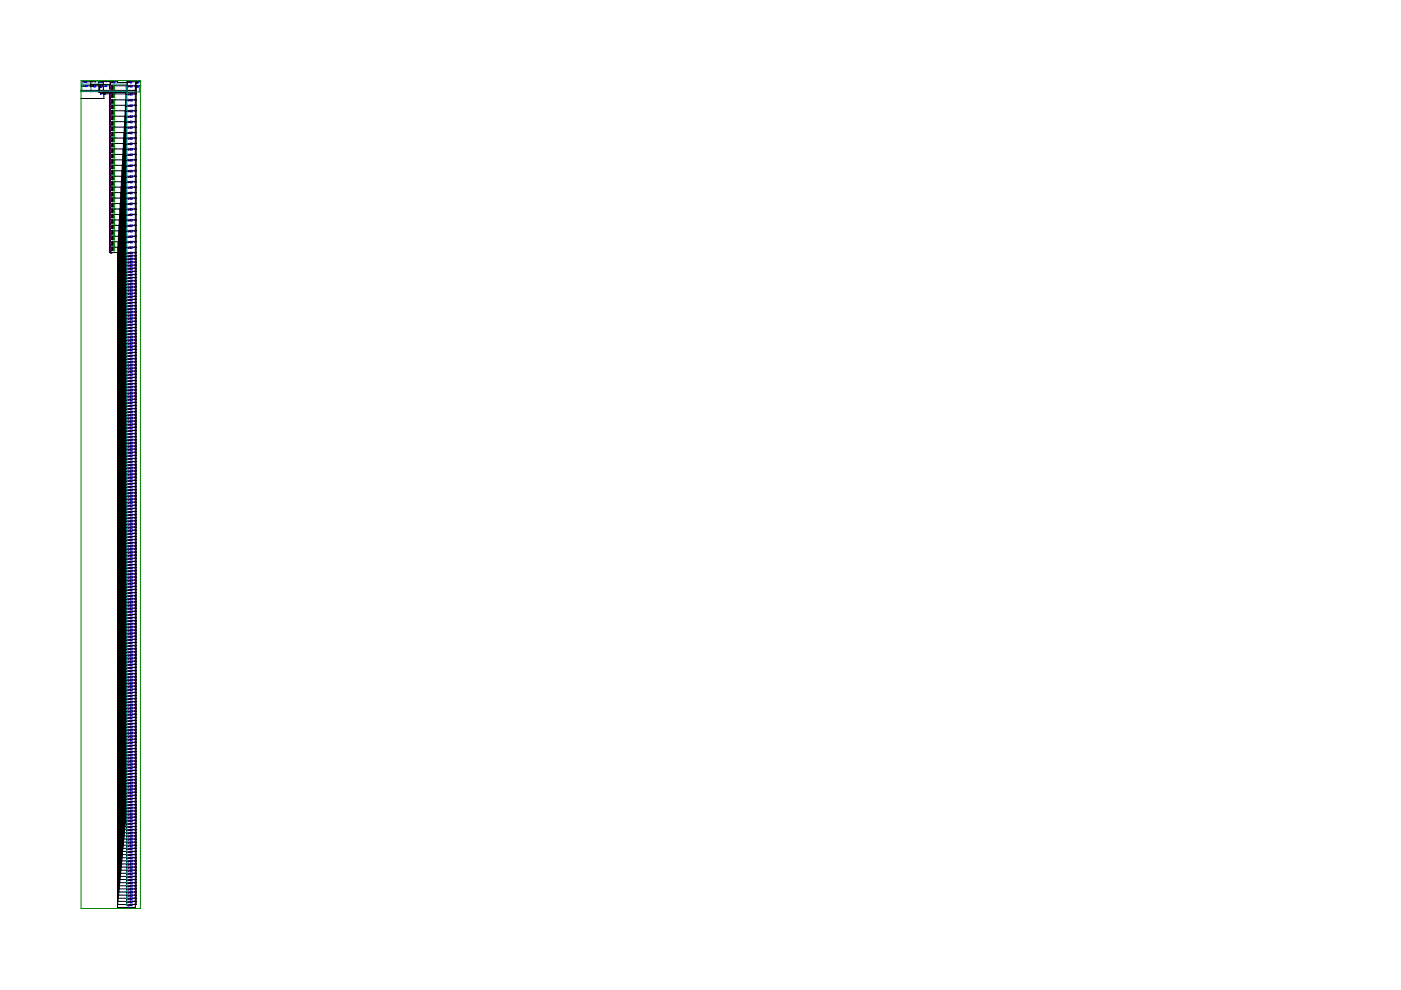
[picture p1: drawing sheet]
<svg xmlns="http://www.w3.org/2000/svg" width="297mm" height="210mm" viewBox="0 0 297 210" stroke-linecap="round" stroke-linejoin="round" font-family="sans-serif">
<g fill="none" stroke="#00f" stroke-width=".21">
<path d="M17.9 17.3h.1M17.9 17.4h.1M18 17.2h.4v.3h-.4zM18.1 18.2h.1M18.1 18.3h.1M18.1 18.1h.4v.3h-.4zM18.4 17.3h.1M18.5 18.2h.1M19.5 17.2h.1M19.5 17.2v.1M19.9 18.2h.1M19.9 18.3h.1"/>
<path d="M19.9 18.4h.1M19.9 18.1h.4v.3h-.4zM20.3 18.2h.1M21.2 18.2h.1M21.2 18.3h.1M21.2 18.4h.1M21.3 18.1h.3v.3h-.3zM21.3 17.3h.1M21.3 17.4h.1M21.3 18.3v.1M21.3 18.4h.1M21.3 19.8v.1"/>
<path d="M21.3 19.8h.1M21.4 17.2h.3v.3h-.3zM21.5 18.4l-.3 .1M21.6 18.2h.1M21.7 17.3h.1M22.1 19.8l.3 .1h-.3M22.2 18.2h.1M22.2 18.3h.1M22.2 19.8v.2M22.3 18.1h.3v.3h-.3zM22.4 19.9h.1M22.5 17.3h.1"/>
<path d="M22.6 17.2h.1M22.6 18.2h.1M22.7 17.3h.1M23.9 17.3h.1M23.9 17.4h.1M23.9 17.5h.1M24 17.2h.3v.4h-.3zM24.3 17.3h.1M27.5 17.3h.1M27.5 17.4h.1M27.5 17.5h.1M27.6 17.2h.3v.4h-.3z"/>
<path d="M27.6 18.2h.1M27.6 18.3h.1M27.6 18.4h.1M27.6 19.9h.1M27.6 20h.1M27.7 18.1h.3v.3h-.3zM27.7 19.8h.3v.4h-.3zM27.9 17.3h.1M28 18.2h.1M28 19.9h.1M29 17.3h.1M29 18.2h.1"/>
<path d="M29 18.3h.1M29 18.4h.1M29 17.5h.1M29 17.6h.2M29 17.2h.4v.4h-.4zM29 18.1h.4v.3h-.4zM29 18.3l.1 .1M29.1 17.5h-.1M29.1 18.4h-.1M29.2 18.4l-.2 .1M29.2 17.6h.1M29.4 17.3h.1"/>
<path d="M29.4 18.2h.1M27.6 20.1h.1M27.6 21.2h.1M27.6 21.3h.1M27.6 22.3h.1M27.6 22.4h.1M27.6 22.5h.1M27.6 23.5h.1M27.6 23.6h.1M27.6 24.6h.1M27.6 24.7h.1M27.6 24.8h.1"/>
<path d="M27.6 25.8h.1M27.6 25.9h.1M27.6 26h.1M27.6 27h.1M27.6 27.1h.1M27.6 28.1h.1M27.6 28.2h.1M27.6 28.3h.1M27.6 29.3h.1M27.6 29.4h.1M27.6 30.4h.1M27.6 30.5h.1"/>
<path d="M27.6 30.6h.1M27.6 31.6h.1M27.6 31.7h.1M27.6 32.7h.1M27.6 32.8h.1M27.6 32.9h.1M27.6 33.9h.1M27.6 34h.1M27.6 34.1h.1M27.6 35.1h.1M27.6 35.2h.1M27.6 36.2h.1"/>
<path d="M27.6 36.3h.1M27.6 36.4h.1M27.6 37.4h.1M27.6 37.5h.1M27.6 38.5h.1M27.6 38.6h.1M27.6 38.7h.1M27.6 39.7h.1M27.6 39.8h.1M27.6 39.9h.1M27.7 21.1h.3v.3h-.3zM27.7 22.2h.3v.4h-.3z"/>
<path d="M27.7 23.4h.3v.3h-.3zM27.7 24.6h.3v.3h-.3zM27.7 25.7h.3v.3h-.3zM27.7 26.9h.3v.3h-.3zM27.7 28h.3v.4h-.3zM27.7 29.2h.3v.3h-.3zM27.7 30.3h.3v.4h-.3zM27.7 31.5h.3v.3h-.3zM27.7 32.7h.3v.3h-.3zM27.7 33.8h.3v.3h-.3zM27.7 35h.3v.3h-.3zM27.7 36.1h.3v.4h-.3z"/>
<path d="M27.7 37.3h.3v.3h-.3zM27.7 38.4h.3v.4h-.3zM27.7 39.6h.3v.3h-.3zM28 21.2h.1M28 22.3h.1M28 23.5h.1M28 24.6h.1M28 25.8h.1M28 27h.1M28 28.1h.1M28 29.3h.1M28 30.4h.1"/>
<path d="M28 31.6h.1M28 32.7h.1M28 33.9h.1M28 35.1h.1M28 36.2h.1M28 37.4h.1M28 38.5h.1M28 39.7h.1M23.5 53.5h.1M23.8 53.6h.1M23.8 53.6h-.3M23.8 53.5h-.2v.1"/>
<path d="M27.6 52.4h.1M27.6 52.5h.1M27.6 52.6h.1M27.6 53.6h.1M27.6 40.8h.1M27.6 40.9h.1M27.6 41h.1M27.6 42h.1M27.6 42.1h.1M27.6 42.2h.1M27.6 43.2h.1M27.6 43.3h.1"/>
<path d="M27.6 44.3h.1M27.6 44.4h.1M27.6 44.5h.1M27.6 45.5h.1M27.6 45.6h.1M27.6 46.6h.1M27.6 46.7h.1M27.6 46.8h.1M27.6 47.8h.1M27.6 47.9h.1M27.6 48h.1M27.6 48.9h.1"/>
<path d="M27.6 49h.1M27.6 49.1h.1M27.6 50.1h.1M27.6 50.2h.1M27.6 50.3h.1M27.6 51.3h.1M27.6 51.4h.1M27.6 53.7h.1M27.6 54.2h.1M27.6 54.3h.1M27.6 54.4h.1M27.6 54.9h.1"/>
<path d="M27.6 55h.1M27.6 55.1h.1M27.6 55.6h.1M27.6 55.7h.1M27.6 56.2h.1M27.6 56.3h.1M27.6 56.4h.1M27.6 56.9h.1M27.6 57h.1M27.6 57.5h.1M27.6 57.6h.1M27.6 57.7h.1"/>
<path d="M27.6 58.2h.1M27.6 58.3h.1M27.6 58.4h.1M27.6 58.9h.1M27.6 59h.1M27.6 59.5h.1M27.6 59.6h.1M27.6 59.7h.1M27.7 52.3h.3v.4h-.3zM27.7 40.8h.3v.3h-.3zM27.7 41.9h.3v.3h-.3zM27.7 43.1h.3v.3h-.3z"/>
<path d="M27.7 44.2h.3v.4h-.3zM27.7 45.4h.3v.3h-.3zM27.7 46.5h.3v.4h-.3zM27.7 47.7h.3v.3h-.3zM27.7 48.9h.3v.3h-.3zM27.7 50h.3v.3h-.3zM27.7 51.2h.3v.3h-.3zM27.7 53.5h.3v.3h-.3zM27.7 54.1h.3v.4h-.3zM27.7 54.8h.3v.3h-.3zM27.7 55.5h.3v.3h-.3zM27.7 56.1h.3v.4h-.3z"/>
<path d="M27.7 56.8h.3v.3h-.3zM27.7 57.5h.3v.3h-.3zM27.7 58.1h.3v.3h-.3zM27.7 58.8h.3v.3h-.3zM27.7 59.4h.3v.4h-.3zM28 52.4h.1M28 53.6h.1M28 40.8h.1M28 42h.1M28 43.2h.1M28 44.3h.1M28 45.5h.1"/>
<path d="M28 46.6h.1M28 47.8h.1M28 48.9h.1M28 50.1h.1M28 51.3h.1M28 54.2h.1M28 54.9h.1M28 55.6h.1M28 56.2h.1M28 56.9h.1M28 57.5h.1M28 58.2h.1"/>
<path d="M28 58.9h.1M28 59.5h.1M27.6 72.7h.1M27.6 72.8h.1M27.6 72.9h.1M27.6 60.2h.1M27.6 60.3h.1M27.6 60.8h.1M27.6 60.9h.1M27.6 61h.1M27.6 61.5h.1M27.6 61.6h.1"/>
<path d="M27.6 61.7h.1M27.6 62.2h.1M27.6 62.3h.1M27.6 62.8h.1M27.6 62.9h.1M27.6 63h.1M27.6 63.5h.1M27.6 63.6h.1M27.6 63.7h.1M27.6 64.2h.1M27.6 64.3h.1M27.6 64.8h.1"/>
<path d="M27.6 64.9h.1M27.6 65h.1M27.6 65.5h.1M27.6 65.6h.1M27.6 66.1h.1M27.6 66.2h.1M27.6 66.3h.1M27.6 66.8h.1M27.6 66.9h.1M27.6 67h.1M27.6 67.5h.1M27.6 67.6h.1"/>
<path d="M27.6 68.1h.1M27.6 68.2h.1M27.6 68.3h.1M27.6 68.8h.1M27.6 68.9h.1M27.6 69.4h.1M27.6 69.5h.1M27.6 69.6h.1M27.6 70.1h.1M27.6 70.2h.1M27.6 70.3h.1M27.6 70.8h.1"/>
<path d="M27.6 70.9h.1M27.6 71.4h.1M27.6 71.5h.1M27.6 71.6h.1M27.6 72.1h.1M27.6 72.2h.1M27.6 72.3h.1M27.6 73.4h.1M27.6 73.5h.1M27.6 73.6h.1M27.6 74.1h.1M27.6 74.2h.1"/>
<path d="M27.6 74.7h.1M27.6 74.8h.1M27.6 74.9h.1M27.6 75.4h.1M27.6 75.5h.1M27.6 75.6h.1M27.6 76.1h.1M27.6 76.2h.1M27.6 76.7h.1M27.6 76.8h.1M27.6 76.9h.1M27.6 77.4h.1"/>
<path d="M27.6 77.5h.1M27.6 78h.1M27.6 78.1h.1M27.6 78.2h.1M27.6 78.7h.1M27.6 78.8h.1M27.6 78.9h.1M27.6 79.4h.1M27.6 79.5h.1M27.7 72.7h.3v.3h-.3zM27.7 60.1h.3v.3h-.3zM27.7 60.8h.3v.3h-.3z"/>
<path d="M27.7 61.4h.3v.4h-.3zM27.7 62.1h.3v.3h-.3zM27.7 62.7h.3v.4h-.3zM27.7 63.4h.3v.3h-.3zM27.7 64.1h.3v.3h-.3zM27.7 64.7h.3v.4h-.3zM27.7 65.4h.3v.3h-.3zM27.7 66.1h.3v.3h-.3zM27.7 66.7h.3v.3h-.3zM27.7 67.4h.3v.3h-.3zM27.7 68h.3v.4h-.3zM27.7 68.7h.3v.3h-.3z"/>
<path d="M27.7 69.4h.3v.3h-.3zM27.7 70h.3v.4h-.3zM27.7 70.7h.3v.3h-.3zM27.7 71.3h.3v.4h-.3zM27.7 72h.3v.3h-.3zM27.7 73.3h.3v.4h-.3zM27.7 74h.3v.3h-.3zM27.7 74.6h.3v.4h-.3zM27.7 75.3h.3v.3h-.3zM27.7 76h.3v.3h-.3zM27.7 76.6h.3v.4h-.3zM27.7 77.3h.3v.3h-.3z"/>
<path d="M27.7 78h.3v.3h-.3zM27.7 78.6h.3v.3h-.3zM27.7 79.3h.3v.3h-.3zM27.7 79.9h.3v.4h-.3zM28 72.7h.1M28 60.2h.1M28 60.8h.1M28 61.5h.1M28 62.2h.1M28 62.8h.1M28 63.5h.1M28 64.2h.1"/>
<path d="M28 64.8h.1M28 65.5h.1M28 66.1h.1M28 66.8h.1M28 67.5h.1M28 68.1h.1M28 68.8h.1M28 69.4h.1M28 70.1h.1M28 70.8h.1M28 71.4h.1M28 72.1h.1"/>
<path d="M28 73.4h.1M28 74.1h.1M28 74.7h.1M28 75.4h.1M28 76.1h.1M28 76.7h.1M28 77.4h.1M28 78h.1M28 78.7h.1M28 79.4h.1M27.6 91.9h.1M27.6 92h.1"/>
<path d="M27.6 92.1h.1M27.6 92.6h.1M27.6 92.7h.1M27.6 92.8h.1M27.6 80h.1M27.6 80.1h.1M27.6 80.2h.1M27.6 80.7h.1M27.6 80.8h.1M27.6 81.3h.1M27.6 81.4h.1M27.6 81.5h.1"/>
<path d="M27.6 82h.1M27.6 82.1h.1M27.6 82.2h.1M27.6 82.7h.1M27.6 82.8h.1M27.6 83.3h.1M27.6 83.4h.1M27.6 83.5h.1M27.6 84h.1M27.6 84.1h.1M27.6 84.2h.1M27.6 84.7h.1"/>
<path d="M27.6 84.8h.1M27.6 85.3h.1M27.6 85.4h.1M27.6 85.5h.1M27.6 86h.1M27.6 86.1h.1M27.6 86.6h.1M27.6 86.7h.1M27.6 86.8h.1M27.6 87.3h.1M27.6 87.4h.1M27.6 87.5h.1"/>
<path d="M27.6 88h.1M27.6 88.1h.1M27.6 88.6h.1M27.6 88.7h.1M27.6 88.8h.1M27.6 89.3h.1M27.6 89.4h.1M27.6 89.9h.1M27.6 90h.1M27.6 90.1h.1M27.6 90.6h.1M27.6 90.7h.1"/>
<path d="M27.6 90.8h.1M27.6 91.3h.1M27.6 91.4h.1M27.6 93.2h.1M27.6 93.3h.1M27.6 93.4h.1M27.6 93.9h.1M27.6 94h.1M27.6 94.1h.1M27.6 94.6h.1M27.6 94.7h.1M27.6 95.2h.1"/>
<path d="M27.6 95.3h.1M27.6 95.4h.1M27.6 95.9h.1M27.6 96h.1M27.6 96.1h.1M27.6 96.6h.1M27.6 96.7h.1M27.6 97.2h.1M27.6 97.3h.1M27.6 97.4h.1M27.6 97.9h.1M27.6 98h.1"/>
<path d="M27.6 98.5h.1M27.6 98.6h.1M27.6 98.7h.1M27.6 99.2h.1M27.6 99.3h.1M27.6 99.4h.1M27.6 99.9h.1M27.7 91.8h.3v.4h-.3zM27.7 92.5h.3v.3h-.3zM27.7 80.6h.3v.3h-.3zM27.7 81.3h.3v.3h-.3zM27.7 81.9h.3v.4h-.3z"/>
<path d="M27.7 82.6h.3v.3h-.3zM27.7 83.2h.3v.4h-.3zM27.7 83.9h.3v.3h-.3zM27.7 84.6h.3v.3h-.3zM27.7 85.2h.3v.4h-.3zM27.7 85.9h.3v.3h-.3zM27.7 86.6h.3v.3h-.3zM27.7 87.2h.3v.3h-.3zM27.7 87.9h.3v.3h-.3zM27.7 88.5h.3v.4h-.3zM27.7 89.2h.3v.3h-.3zM27.7 89.9h.3v.3h-.3z"/>
<path d="M27.7 90.5h.3v.4h-.3zM27.7 91.2h.3v.3h-.3zM27.7 93.2h.3v.3h-.3zM27.7 93.8h.3v.4h-.3zM27.7 94.5h.3v.3h-.3zM27.7 95.1h.3v.4h-.3zM27.7 95.8h.3v.3h-.3zM27.7 96.5h.3v.3h-.3zM27.7 97.1h.3v.4h-.3zM27.7 97.8h.3v.3h-.3zM27.7 98.5h.3v.3h-.3zM27.7 99.1h.3v.3h-.3z"/>
<path d="M27.7 99.8h.3v.3h-.3zM28 91.9h.1M28 92.6h.1M28 80h.1M28 80.7h.1M28 81.3h.1M28 82h.1M28 82.7h.1M28 83.3h.1M28 84h.1M28 84.7h.1M28 85.3h.1"/>
<path d="M28 86h.1M28 86.6h.1M28 87.3h.1M28 88h.1M28 88.6h.1M28 89.3h.1M28 89.9h.1M28 90.6h.1M28 91.3h.1M28 93.2h.1M28 93.9h.1M28 94.6h.1"/>
<path d="M28 95.2h.1M28 95.9h.1M28 96.6h.1M28 97.2h.1M28 97.9h.1M28 98.5h.1M28 99.2h.1M28 99.9h.1M27.6 111.8h.1M27.6 111.9h.1M27.6 112.4h.1M27.6 112.5h.1"/>
<path d="M27.6 112.6h.1M27.6 100h.1M27.6 100.5h.1M27.6 100.6h.1M27.6 100.7h.1M27.6 101.2h.1M27.6 101.3h.1M27.6 101.8h.1M27.6 101.9h.1M27.6 102h.1M27.6 102.5h.1M27.6 102.6h.1"/>
<path d="M27.6 102.7h.1M27.6 103.2h.1M27.6 103.3h.1M27.6 103.8h.1M27.6 103.9h.1M27.6 104h.1M27.6 104.5h.1M27.6 104.6h.1M27.6 104.7h.1M27.6 105.1h.1M27.6 105.2h.1M27.6 105.3h.1"/>
<path d="M27.6 105.8h.1M27.6 105.9h.1M27.6 106h.1M27.6 106.5h.1M27.6 106.6h.1M27.6 107.1h.1M27.6 107.2h.1M27.6 107.3h.1M27.6 107.8h.1M27.6 107.9h.1M27.6 108h.1M27.6 108.5h.1"/>
<path d="M27.6 108.6h.1M27.6 109.1h.1M27.6 109.2h.1M27.6 109.3h.1M27.6 109.8h.1M27.6 109.9h.1M27.6 110.4h.1M27.6 110.5h.1M27.6 110.6h.1M27.6 111.1h.1M27.6 111.2h.1M27.6 111.3h.1"/>
<path d="M27.6 113.1h.1M27.6 113.2h.1M27.6 113.7h.1M27.6 113.8h.1M27.6 113.9h.1M27.6 114.4h.1M27.6 114.5h.1M27.6 114.6h.1M27.6 115.1h.1M27.6 115.2h.1M27.6 115.7h.1M27.6 115.8h.1"/>
<path d="M27.6 115.9h.1M27.6 116.4h.1M27.6 116.5h.1M27.6 116.6h.1M27.6 117.1h.1M27.6 117.2h.1M27.6 117.7h.1M27.6 117.8h.1M27.6 117.9h.1M27.6 118.4h.1M27.6 118.5h.1M27.6 119h.1"/>
<path d="M27.6 119.1h.1M27.6 119.2h.1M27.6 119.7h.1M27.6 119.8h.1M27.6 119.9h.1M27.7 111.7h.3v.3h-.3zM27.7 112.3h.3v.4h-.3zM27.7 100.4h.3v.4h-.3zM27.7 101.1h.3v.3h-.3zM27.7 101.8h.3v.3h-.3zM27.7 102.4h.3v.4h-.3zM27.7 103.1h.3v.3h-.3z"/>
<path d="M27.7 103.7h.3v.4h-.3zM27.7 104.4h.3v.3h-.3zM27.7 105.1h.3v.3h-.3zM27.7 105.7h.3v.4h-.3zM27.7 106.4h.3v.3h-.3zM27.7 107.1h.3v.3h-.3zM27.7 107.7h.3v.3h-.3zM27.7 108.4h.3v.3h-.3zM27.7 109h.3v.4h-.3zM27.7 109.7h.3v.3h-.3zM27.7 110.4h.3v.3h-.3zM27.7 111h.3v.3h-.3z"/>
<path d="M27.7 113h.3v.3h-.3zM27.7 113.7h.3v.3h-.3zM27.7 114.3h.3v.4h-.3zM27.7 115h.3v.3h-.3zM27.7 115.6h.3v.4h-.3zM27.7 116.3h.3v.3h-.3zM27.7 117h.3v.3h-.3zM27.7 117.6h.3v.4h-.3zM27.7 118.3h.3v.3h-.3zM27.7 119h.3v.3h-.3zM27.7 119.6h.3v.3h-.3zM28 111.8h.1"/>
<path d="M28 112.4h.1M28 100.5h.1M28 101.2h.1M28 101.8h.1M28 102.5h.1M28 103.2h.1M28 103.8h.1M28 104.5h.1M28 105.1h.1M28 105.8h.1M28 106.5h.1M28 107.1h.1"/>
<path d="M28 107.8h.1M28 108.5h.1M28 109.1h.1M28 109.8h.1M28 110.4h.1M28 111.1h.1M28 113.1h.1M28 113.7h.1M28 114.4h.1M28 115.1h.1M28 115.7h.1M28 116.4h.1"/>
<path d="M28 117.1h.1M28 117.7h.1M28 118.4h.1M28 119h.1M28 119.7h.1M27.6 132.3h.1M27.6 132.4h.1M27.6 120.4h.1M27.6 120.5h.1M27.6 121h.1M27.6 121.1h.1M27.6 121.2h.1"/>
<path d="M27.6 121.7h.1M27.6 121.8h.1M27.6 122.3h.1M27.6 122.4h.1M27.6 122.5h.1M27.6 123h.1M27.6 123.1h.1M27.6 123.2h.1M27.6 123.7h.1M27.6 123.8h.1M27.6 124.3h.1M27.6 124.4h.1"/>
<path d="M27.6 124.5h.1M27.6 125h.1M27.6 125.1h.1M27.6 125.2h.1M27.6 125.6h.1M27.6 125.7h.1M27.6 125.8h.1M27.6 126.3h.1M27.6 126.4h.1M27.6 126.5h.1M27.6 127h.1M27.6 127.1h.1"/>
<path d="M27.6 127.6h.1M27.6 127.7h.1M27.6 127.8h.1M27.6 128.3h.1M27.6 128.4h.1M27.6 128.5h.1M27.6 129h.1M27.6 129.1h.1M27.6 129.6h.1M27.6 129.7h.1M27.6 129.8h.1M27.6 130.3h.1"/>
<path d="M27.6 130.4h.1M27.6 130.9h.1M27.6 131h.1M27.6 131.1h.1M27.6 131.6h.1M27.6 131.7h.1M27.6 131.8h.1M27.6 132.9h.1M27.6 133h.1M27.6 133.1h.1M27.6 133.6h.1M27.6 133.7h.1"/>
<path d="M27.6 134.2h.1M27.6 134.3h.1M27.6 134.4h.1M27.6 134.9h.1M27.6 135h.1M27.6 135.1h.1M27.6 135.6h.1M27.6 135.7h.1M27.6 136.2h.1M27.6 136.3h.1M27.6 136.4h.1M27.6 136.9h.1"/>
<path d="M27.6 137h.1M27.6 137.1h.1M27.6 137.6h.1M27.6 137.7h.1M27.6 138.2h.1M27.6 138.3h.1M27.6 138.4h.1M27.6 138.9h.1M27.6 139h.1M27.6 139.5h.1M27.6 139.6h.1M27.6 139.7h.1"/>
<path d="M27.7 132.2h.3v.3h-.3zM27.7 120.3h.3v.3h-.3zM27.7 120.9h.3v.4h-.3zM27.7 121.6h.3v.3h-.3zM27.7 122.3h.3v.3h-.3zM27.7 122.9h.3v.4h-.3zM27.7 123.6h.3v.3h-.3zM27.7 124.2h.3v.4h-.3zM27.7 124.9h.3v.3h-.3zM27.7 125.6h.3v.3h-.3zM27.7 126.2h.3v.4h-.3zM27.7 126.9h.3v.3h-.3z"/>
<path d="M27.7 127.5h.3v.4h-.3zM27.7 128.2h.3v.3h-.3zM27.7 128.9h.3v.3h-.3zM27.7 129.5h.3v.4h-.3zM27.7 130.2h.3v.3h-.3zM27.7 130.9h.3v.3h-.3zM27.7 131.5h.3v.3h-.3zM27.7 132.8h.3v.4h-.3zM27.7 133.5h.3v.3h-.3zM27.7 134.2h.3v.3h-.3zM27.7 134.8h.3v.4h-.3zM27.7 135.5h.3v.3h-.3z"/>
<path d="M27.7 136.1h.3v.4h-.3zM27.7 136.8h.3v.3h-.3zM27.7 137.5h.3v.3h-.3zM27.7 138.1h.3v.4h-.3zM27.7 138.8h.3v.3h-.3zM27.7 139.5h.3v.3h-.3zM28 132.3h.1M28 120.4h.1M28 121h.1M28 121.7h.1M28 122.3h.1M28 123h.1"/>
<path d="M28 123.7h.1M28 124.3h.1M28 125h.1M28 125.6h.1M28 126.3h.1M28 127h.1M28 127.6h.1M28 128.3h.1M28 129h.1M28 129.6h.1M28 130.3h.1M28 130.9h.1"/>
<path d="M28 131.6h.1M28 132.9h.1M28 133.6h.1M28 134.2h.1M28 134.9h.1M28 135.6h.1M28 136.2h.1M28 136.9h.1M28 137.6h.1M28 138.2h.1M28 138.9h.1M28 139.5h.1"/>
<path d="M27.6 152.1h.1M27.6 152.2h.1M27.6 152.3h.1M27.6 140.2h.1M27.6 140.3h.1M27.6 140.4h.1M27.6 140.9h.1M27.6 141h.1M27.6 141.5h.1M27.6 141.6h.1M27.6 141.7h.1M27.6 142.2h.1"/>
<path d="M27.6 142.3h.1M27.6 142.8h.1M27.6 142.9h.1M27.6 143h.1M27.6 143.5h.1M27.6 143.6h.1M27.6 143.7h.1M27.6 144.2h.1M27.6 144.3h.1M27.6 144.8h.1M27.6 144.9h.1M27.6 145h.1"/>
<path d="M27.6 145.5h.1M27.6 145.6h.1M27.6 145.7h.1M27.6 146.1h.1M27.6 146.2h.1M27.6 146.3h.1M27.6 146.8h.1M27.6 146.9h.1M27.6 147h.1M27.6 147.5h.1M27.6 147.6h.1M27.6 148.1h.1"/>
<path d="M27.6 148.2h.1M27.6 148.3h.1M27.6 148.8h.1M27.6 148.9h.1M27.6 149h.1M27.6 149.5h.1M27.6 149.6h.1M27.6 150.1h.1M27.6 150.2h.1M27.6 150.3h.1M27.6 150.8h.1M27.6 150.9h.1"/>
<path d="M27.6 151.4h.1M27.6 151.5h.1M27.6 151.6h.1M27.6 152.8h.1M27.6 152.9h.1M27.6 153.4h.1M27.6 153.5h.1M27.6 153.6h.1M27.6 154.1h.1M27.6 154.2h.1M27.6 154.7h.1M27.6 154.8h.1"/>
<path d="M27.6 154.9h.1M27.6 155.4h.1M27.6 155.5h.1M27.6 155.6h.1M27.6 156.1h.1M27.6 156.2h.1M27.6 156.7h.1M27.6 156.8h.1M27.6 156.9h.1M27.6 157.4h.1M27.6 157.5h.1M27.6 157.6h.1"/>
<path d="M27.6 158h.1M27.6 158.1h.1M27.6 158.2h.1M27.6 158.7h.1M27.6 158.8h.1M27.6 158.9h.1M27.6 159.4h.1M27.6 159.5h.1M27.7 152h.3v.3h-.3zM27.7 140.1h.3v.3h-.3zM27.7 140.8h.3v.3h-.3zM27.7 141.4h.3v.4h-.3z"/>
<path d="M27.7 142.1h.3v.3h-.3zM27.7 142.8h.3v.3h-.3zM27.7 143.4h.3v.4h-.3zM27.7 144.1h.3v.3h-.3zM27.7 144.7h.3v.4h-.3zM27.7 145.4h.3v.3h-.3zM27.7 146.1h.3v.3h-.3zM27.7 146.7h.3v.4h-.3zM27.7 147.4h.3v.3h-.3zM27.7 148h.3v.4h-.3zM27.7 148.7h.3v.3h-.3zM27.7 149.4h.3v.3h-.3z"/>
<path d="M27.7 150h.3v.4h-.3zM27.7 150.7h.3v.3h-.3zM27.7 151.4h.3v.3h-.3zM27.7 152.7h.3v.3h-.3zM27.7 153.3h.3v.4h-.3zM27.7 154h.3v.3h-.3zM27.7 154.7h.3v.3h-.3zM27.7 155.3h.3v.4h-.3zM27.7 156h.3v.3h-.3zM27.7 156.6h.3v.4h-.3zM27.7 157.3h.3v.3h-.3zM27.7 158h.3v.3h-.3z"/>
<path d="M27.7 158.6h.3v.4h-.3zM27.7 159.3h.3v.3h-.3zM27.7 160h.3v.3h-.3zM28 152.1h.1M28 140.2h.1M28 140.9h.1M28 141.5h.1M28 142.2h.1M28 142.8h.1M28 143.5h.1M28 144.2h.1M28 144.8h.1"/>
<path d="M28 145.5h.1M28 146.1h.1M28 146.8h.1M28 147.5h.1M28 148.1h.1M28 148.8h.1M28 149.5h.1M28 150.1h.1M28 150.8h.1M28 151.4h.1M28 152.8h.1M28 153.4h.1"/>
<path d="M28 154.1h.1M28 154.7h.1M28 155.4h.1M28 156.1h.1M28 156.7h.1M28 157.4h.1M28 158h.1M28 158.7h.1M28 159.4h.1M27.6 171.9h.1M27.6 172h.1M27.6 172.1h.1"/>
<path d="M27.6 160h.1M27.6 160.1h.1M27.6 160.2h.1M27.6 160.7h.1M27.6 160.8h.1M27.6 160.9h.1M27.6 161.4h.1M27.6 161.5h.1M27.6 162h.1M27.6 162.1h.1M27.6 162.2h.1M27.6 162.7h.1"/>
<path d="M27.6 162.8h.1M27.6 163.3h.1M27.6 163.4h.1M27.6 163.5h.1M27.6 164h.1M27.6 164.1h.1M27.6 164.2h.1M27.6 164.7h.1M27.6 164.8h.1M27.6 165.3h.1M27.6 165.4h.1M27.6 165.5h.1"/>
<path d="M27.6 166h.1M27.6 166.1h.1M27.6 166.2h.1M27.6 166.6h.1M27.6 166.7h.1M27.6 166.8h.1M27.6 167.3h.1M27.6 167.4h.1M27.6 167.5h.1M27.6 168h.1M27.6 168.1h.1M27.6 168.6h.1"/>
<path d="M27.6 168.7h.1M27.6 168.8h.1M27.6 169.3h.1M27.6 169.4h.1M27.6 169.5h.1M27.6 170h.1M27.6 170.1h.1M27.6 170.6h.1M27.6 170.7h.1M27.6 170.8h.1M27.6 171.3h.1M27.6 171.4h.1"/>
<path d="M27.6 172.6h.1M27.6 172.7h.1M27.6 172.8h.1M27.6 173.3h.1M27.6 173.4h.1M27.6 173.9h.1M27.6 174h.1M27.6 174.1h.1M27.6 174.6h.1M27.6 174.7h.1M27.6 175.2h.1M27.6 175.3h.1"/>
<path d="M27.6 175.4h.1M27.6 175.9h.1M27.6 176h.1M27.6 176.1h.1M27.6 176.6h.1M27.6 176.7h.1M27.6 177.2h.1M27.6 177.3h.1M27.6 177.4h.1M27.6 177.9h.1M27.6 178h.1M27.6 178.1h.1"/>
<path d="M27.6 178.5h.1M27.6 178.6h.1M27.6 178.7h.1M27.6 179.2h.1M27.6 179.3h.1M27.6 179.4h.1M27.6 179.9h.1M27.6 180h.1M27.7 171.9h.3v.3h-.3zM27.7 160.6h.3v.3h-.3zM27.7 161.3h.3v.3h-.3zM27.7 161.9h.3v.4h-.3z"/>
<path d="M27.7 162.6h.3v.3h-.3zM27.7 163.3h.3v.3h-.3zM27.7 163.9h.3v.4h-.3zM27.7 164.6h.3v.3h-.3zM27.7 165.2h.3v.4h-.3zM27.7 165.9h.3v.3h-.3zM27.7 166.6h.3v.3h-.3zM27.7 167.2h.3v.4h-.3zM27.7 167.9h.3v.3h-.3zM27.7 168.5h.3v.4h-.3zM27.7 169.2h.3v.3h-.3zM27.7 169.9h.3v.3h-.3z"/>
<path d="M27.7 170.5h.3v.4h-.3zM27.7 171.2h.3v.3h-.3zM27.7 172.5h.3v.3h-.3zM27.7 173.2h.3v.3h-.3zM27.7 173.8h.3v.4h-.3zM27.7 174.5h.3v.3h-.3zM27.7 175.2h.3v.3h-.3zM27.7 175.8h.3v.4h-.3zM27.7 176.5h.3v.3h-.3zM27.7 177.1h.3v.4h-.3zM27.7 177.8h.3v.3h-.3zM27.7 178.5h.3v.3h-.3z"/>
<path d="M27.7 179.1h.3v.4h-.3zM27.7 179.8h.3v.3h-.3zM28 171.9h.1M28 160h.1M28 160.7h.1M28 161.4h.1M28 162h.1M28 162.7h.1M28 163.3h.1M28 164h.1M28 164.7h.1M28 165.3h.1"/>
<path d="M28 166h.1M28 166.6h.1M28 167.3h.1M28 168h.1M28 168.6h.1M28 169.3h.1M28 170h.1M28 170.6h.1M28 171.3h.1M28 172.6h.1M28 173.3h.1M28 173.9h.1"/>
<path d="M28 174.6h.1M28 175.2h.1M28 175.9h.1M28 176.6h.1M28 177.2h.1M28 177.9h.1M28 178.5h.1M28 179.2h.1M28 179.9h.1M27.1 192.4h.1M27.2 192.4h.1M27.3 192.4h.1"/>
<path d="M27.6 191.8h.1M27.6 191.9h.1M27.6 180.5h.1M27.6 180.6h.1M27.6 180.7h.1M27.6 181.2h.1M27.6 181.3h.1M27.6 181.4h.1M27.6 181.9h.1M27.6 182h.1M27.6 182.5h.1M27.6 182.6h.1"/>
<path d="M27.6 182.7h.1M27.6 183.2h.1M27.6 183.3h.1M27.6 183.8h.1M27.6 183.9h.1M27.6 184h.1M27.6 184.5h.1M27.6 184.6h.1M27.6 184.7h.1M27.6 185.2h.1M27.6 185.3h.1M27.6 185.8h.1"/>
<path d="M27.6 185.9h.1M27.6 186h.1M27.6 186.5h.1M27.6 186.6h.1M27.6 187.1h.1M27.6 187.2h.1M27.6 187.3h.1M27.6 187.8h.1M27.6 187.9h.1M27.6 188h.1M27.6 188.5h.1M27.6 188.6h.1"/>
<path d="M27.6 189.1h.1M27.6 189.2h.1M27.6 189.3h.1M27.6 189.8h.1M27.6 189.9h.1M27.6 190h.1M27.6 190.5h.1M27.6 190.6h.1M27.6 191.1h.1M27.6 191.2h.1M27.6 191.3h.1M27.7 191.7h.3v.3h-.3z"/>
<path d="M27.7 180.5h.3v.3h-.3zM27.7 181.1h.3v.3h-.3zM27.7 181.8h.3v.3h-.3zM27.7 182.4h.3v.4h-.3zM27.7 183.1h.3v.3h-.3zM27.7 183.8h.3v.3h-.3zM27.7 184.4h.3v.3h-.3zM27.7 185.1h.3v.3h-.3zM27.7 185.7h.3v.4h-.3zM27.7 186.4h.3v.3h-.3zM27.7 187.1h.3v.3h-.3zM27.7 187.7h.3v.4h-.3z"/>
<path d="M27.7 188.4h.3v.3h-.3zM27.7 189h.3v.4h-.3zM27.7 189.7h.3v.3h-.3zM27.7 190.4h.3v.3h-.3zM27.7 191h.3v.4h-.3zM28 191.8h.1M28 180.5h.1M28 181.2h.1M28 181.9h.1M28 182.5h.1M28 183.2h.1M28 183.8h.1"/>
<path d="M28 184.5h.1M28 185.2h.1M28 185.8h.1M28 186.5h.1M28 187.1h.1M28 187.8h.1M28 188.5h.1M28 189.1h.1M28 189.8h.1M28 190.5h.1M28 191.1h.1"/>
<circle cx="22.7" cy="17.3" r=".02"/>
<circle cx="23.6" cy="53.6" r=".02"/>
<circle cx="27.3" cy="192.4" r=".02"/>
</g>
<g fill="none" stroke="#000080" stroke-width=".21">
<path d="M17.2 19.2h.1M17.2 19.3h.1M24 18.8h.1M24 18.7h.1M24 18.6h.1M24 18.4h.1M24 18.9h.1M24 18.3h.1M24 18.2h.1M24 18.5h.1M24 20h.1M24 19.9h.1"/>
<path d="M24.2 18.2h.1M24.2 19.9h.1M29.7 18.2h.1M29.7 17.3h.1M17.2 20.9h.1M24 20.5h.1M24 20.4h.1M24 20.3h.1M24 20.1h.1M24 20.6h.1M24 20.2h.1M24 21.7h.1"/>
<path d="M24 21.5h.1M24 21.4h.1M24 21.8h.1M24 21.3h.1M24 21.2h.1M24 21.6h.1M24 22.9h.1M24 22.8h.1M24 22.7h.1M24 22.5h.1M24 23h.1M24 22.4h.1"/>
<path d="M24 22.3h.1M24 22.6h.1M24 24.1h.1M24 24h.1M24 23.7h.1M24 23.6h.1M24 23.9h.1M24 23.5h.1M24 23.8h.1M24 25.2h.1M24 25.1h.1M24 24.8h.1"/>
<path d="M24 24.7h.1M24 25.3h.1M24 25h.1M24 24.6h.1M24 24.9h.1M24 26.4h.1M24 26.2h.1M24 26.1h.1M24 26h.1M24 26.5h.1M24 25.9h.1M24 25.8h.1"/>
<path d="M24 26.3h.1M24 27.5h.1M24 27.4h.1M24 27.3h.1M24 27.1h.1M24 27.6h.1M24 27h.1M24 27.2h.1M24 28.7h.1M24 28.5h.1M24 28.4h.1M24 28.3h.1"/>
<path d="M24 28.8h.1M24 28.6h.1M24 28.2h.1M24 28.1h.1M24 29.8h.1M24 29.7h.1M24 29.4h.1M24 29.9h.1M24 29.6h.1M24 29.3h.1M24 29.5h.1M24 31h.1"/>
<path d="M24 30.8h.1M24 30.7h.1M24 30.6h.1M24 31.1h.1M24 30.9h.1M24 30.5h.1M24 30.4h.1M24 32.2h.1M24 31.9h.1M24 31.8h.1M24 31.7h.1M24 32.1h.1"/>
<path d="M24 32h.1M24 31.6h.1M24 33.3h.1M24 33h.1M24 32.9h.1M24 32.8h.1M24 33.4h.1M24 33.2h.1M24 32.7h.1M24 33.1h.1M24 34.5h.1M24 34.1h.1"/>
<path d="M24 34h.1M24 33.9h.1M24 34.6h.1M24 34.4h.1M24 34.3h.1M24 34.2h.1M24 35.6h.1M24 35.5h.1M24 35.4h.1M24 35.3h.1M24 35.2h.1M24 35.1h.1"/>
<path d="M24 35.7h.1M24 36.7h.1M24 36.6h.1M24 36.5h.1M24 36.4h.1M24 36.8h.1M24 36.9h.1M24 36.3h.1M24 36.2h.1M24 37.9h.1M24 37.8h.1M24 37.6h.1"/>
<path d="M24 37.5h.1M24 38h.1M24 37.4h.1M24 37.7h.1M24 39h.1M24 38.9h.1M24 38.7h.1M24 38.6h.1M24 39.1h.1M24 39.2h.1M24 38.5h.1M24 38.8h.1"/>
<path d="M24 39.9h.1M24 39.8h.1M24 39.7h.1M24.2 21.2h.1M24.2 22.3h.1M24.2 23.5h.1M24.2 24.6h.1M24.2 25.8h.1M24.2 27h.1M24.2 28.1h.1M24.2 29.3h.1M24.2 30.4h.1"/>
<path d="M24.2 31.6h.1M24.2 32.7h.1M24.2 33.9h.1M24.2 35.1h.1M24.2 36.2h.1M24.2 37.4h.1M24.2 38.5h.1M24.2 39.7h.1M24 40.2h.1M24 40h.1M24 40.3h.1M24 40.1h.1"/>
<path d="M24 41.3h.1M24 41.2h.1M24 41h.1M24 40.9h.1M24 41.4h.1M24 41.5h.1M24 40.8h.1M24 41.1h.1M24 42.5h.1M24 42.2h.1M24 42.1h.1M24 42.6h.1"/>
<path d="M24 42.7h.1M24 42.4h.1M24 42h.1M24 42.3h.1M24 43.7h.1M24 43.3h.1M24 43.2h.1M24 43.8h.1M24 43.6h.1M24 43.5h.1M24 43.4h.1M24 44.7h.1"/>
<path d="M24 44.6h.1M24 44.5h.1M24 44.9h.1M24 45h.1M24 44.4h.1M24 44.3h.1M24 44.8h.1M24 45.9h.1M24 45.8h.1M24 45.6h.1M24 46.1h.1M24 46h.1"/>
<path d="M24 45.5h.1M24 45.7h.1M24 47h.1M24 46.9h.1M24 46.8h.1M24 46.7h.1M24 47.2h.1M24 47.3h.1M24 47.1h.1M24 46.6h.1M24 48.2h.1M24 48h.1"/>
<path d="M24 47.9h.1M24 47.8h.1M24 48.4h.1M24 48.3h.1M24 48.1h.1M24 49.3h.1M24 49.2h.1M24 49.1h.1M24 49h.1M24 49.5h.1M24 49.6h.1M24 49.4h.1"/>
<path d="M24 48.9h.1M24 50.4h.1M24 50.3h.1M24 50.2h.1M24 50.1h.1M24 50.7h.1M24 50.8h.1M24 50.6h.1M24 50.5h.1M24 51.5h.1M24 51.4h.1M24 51.3h.1"/>
<path d="M24 51.8h.1M24 51.9h.1M24 51.7h.1M24 51.6h.1M24 53h.1M24 52.6h.1M24 52.5h.1M24 52.4h.1M24 53.1h.1M24 52.9h.1M24 52.8h.1M24 52.7h.1"/>
<path d="M24.2 40.8h.1M24.2 42h.1M24.2 43.2h.1M24.2 44.3h.1M24.2 45.5h.1M24.2 46.6h.1M24.2 47.8h.1M24.2 48.9h.1M24.2 50.1h.1M24.2 51.3h.1M24.2 52.4h.1"/>
</g>
<g fill="none" stroke="#008000" stroke-width=".21">
<path d="M17.1 19.3h.1M17.1 19.2h.1M17.2 17.1h12.6v175.5h-12.6zM23.9 18.2h.1M23.9 18.3h.1M23.9 18.4h.1M23.9 18.5h.1M23.9 18.6h.1M23.9 18.7h.1M23.9 18.8h.1M23.9 18.9h.1M23.9 19.9h.1"/>
<path d="M23.9 20h.1M24 18.1h.3v.8h-.3zM24 19.8h.3v.9h-.3zM24.3 18.2h.1M24.3 19.9h.1M29.8 18.2h.1M29.8 17.3h.1M17.1 20.9h.1M23.9 20.1h.1M23.9 20.2h.1M23.9 20.3h.1M23.9 20.4h.1"/>
<path d="M23.9 20.5h.1M23.9 20.6h.1M23.9 21.2h.1M23.9 21.3h.1M23.9 21.4h.1M23.9 21.5h.1M23.9 21.6h.1M23.9 21.7h.1M23.9 21.8h.1M23.9 22.3h.1M23.9 22.4h.1M23.9 22.5h.1"/>
<path d="M23.9 22.6h.1M23.9 22.7h.1M23.9 22.8h.1M23.9 22.9h.1M23.9 23h.1M23.9 23.5h.1M23.9 23.6h.1M23.9 23.7h.1M23.9 23.8h.1M23.9 23.9h.1M23.9 24h.1M23.9 24.1h.1"/>
<path d="M23.9 24.6h.1M23.9 24.7h.1M23.9 24.8h.1M23.9 24.9h.1M23.9 25h.1M23.9 25.1h.1M23.9 25.2h.1M23.9 25.3h.1M23.9 25.8h.1M23.9 25.9h.1M23.9 26h.1M23.9 26.1h.1"/>
<path d="M23.9 26.2h.1M23.9 26.3h.1M23.9 26.4h.1M23.9 26.5h.1M23.9 27h.1M23.9 27.1h.1M23.9 27.2h.1M23.9 27.3h.1M23.9 27.4h.1M23.9 27.5h.1M23.9 27.6h.1M23.9 28.1h.1"/>
<path d="M23.9 28.2h.1M23.9 28.3h.1M23.9 28.4h.1M23.9 28.5h.1M23.9 28.6h.1M23.9 28.7h.1M23.9 28.8h.1M23.9 29.3h.1M23.9 29.4h.1M23.9 29.5h.1M23.9 29.6h.1M23.9 29.7h.1"/>
<path d="M23.9 29.8h.1M23.9 29.9h.1M23.9 30.4h.1M23.9 30.5h.1M23.9 30.6h.1M23.9 30.7h.1M23.9 30.8h.1M23.9 30.9h.1M23.9 31h.1M23.9 31.1h.1M23.9 31.6h.1M23.9 31.7h.1"/>
<path d="M23.9 31.8h.1M23.9 31.9h.1M23.9 32h.1M23.9 32.1h.1M23.9 32.2h.1M23.9 32.7h.1M23.9 32.8h.1M23.9 32.9h.1M23.9 33h.1M23.9 33.1h.1M23.9 33.2h.1M23.9 33.3h.1"/>
<path d="M23.9 33.4h.1M23.9 33.9h.1M23.9 34h.1M23.9 34.1h.1M23.9 34.2h.1M23.9 34.3h.1M23.9 34.4h.1M23.9 34.5h.1M23.9 34.6h.1M23.9 35.1h.1M23.9 35.2h.1M23.9 35.3h.1"/>
<path d="M23.9 35.4h.1M23.9 35.5h.1M23.9 35.6h.1M23.9 35.7h.1M23.9 36.2h.1M23.9 36.3h.1M23.9 36.4h.1M23.9 36.5h.1M23.9 36.6h.1M23.9 36.7h.1M23.9 36.8h.1M23.9 36.9h.1"/>
<path d="M23.9 37.4h.1M23.9 37.5h.1M23.9 37.6h.1M23.9 37.7h.1M23.9 37.8h.1M23.9 37.9h.1M23.9 38h.1M23.9 38.5h.1M23.9 38.6h.1M23.9 38.7h.1M23.9 38.8h.1M23.9 38.9h.1"/>
<path d="M23.9 39h.1M23.9 39.1h.1M23.9 39.2h.1M23.9 39.7h.1M23.9 39.8h.1M23.9 39.9h.1M24 21.1h.3v.8h-.3zM24 22.2h.3v.9h-.3zM24 23.4h.3v.8h-.3zM24 24.6h.3v.8h-.3zM24 25.7h.3v.8h-.3zM24 26.9h.3v.8h-.3z"/>
<path d="M24 28h.3v.9h-.3zM24 29.2h.3v.8h-.3zM24 30.3h.3v.9h-.3zM24 31.5h.3v.8h-.3zM24 32.7h.3v.8h-.3zM24 33.8h.3v.8h-.3zM24 35h.3v.8h-.3zM24 36.1h.3v.9h-.3zM24 37.3h.3v.8h-.3zM24 38.4h.3v.9h-.3zM24 39.6h.3v.8h-.3zM24.3 21.2h.1"/>
<path d="M24.3 22.3h.1M24.3 23.5h.1M24.3 24.6h.1M24.3 25.8h.1M24.3 27h.1M24.3 28.1h.1M24.3 29.3h.1M24.3 30.4h.1M24.3 31.6h.1M24.3 32.7h.1M24.3 33.9h.1M24.3 35.1h.1"/>
<path d="M24.3 36.2h.1M24.3 37.4h.1M24.3 38.5h.1M24.3 39.7h.1M23.9 40h.1M23.9 40.1h.1M23.9 40.2h.1M23.9 40.3h.1M23.9 40.8h.1M23.9 40.9h.1M23.9 41h.1M23.9 41.1h.1"/>
<path d="M23.9 41.2h.1M23.9 41.3h.1M23.9 41.4h.1M23.9 41.5h.1M23.9 42h.1M23.9 42.1h.1M23.9 42.2h.1M23.9 42.3h.1M23.9 42.4h.1M23.9 42.5h.1M23.9 42.6h.1M23.9 42.7h.1"/>
<path d="M23.9 43.2h.1M23.9 43.3h.1M23.9 43.4h.1M23.9 43.5h.1M23.9 43.6h.1M23.9 43.7h.1M23.9 43.8h.1M23.9 44.3h.1M23.9 44.4h.1M23.9 44.5h.1M23.9 44.6h.1M23.9 44.7h.1"/>
<path d="M23.9 44.8h.1M23.9 44.9h.1M23.9 45h.1M23.9 45.5h.1M23.9 45.6h.1M23.9 45.7h.1M23.9 45.8h.1M23.9 45.9h.1M23.9 46h.1M23.9 46.1h.1M23.9 46.6h.1M23.9 46.7h.1"/>
<path d="M23.9 46.8h.1M23.9 46.9h.1M23.9 47h.1M23.9 47.1h.1M23.9 47.2h.1M23.9 47.3h.1M23.9 47.8h.1M23.9 47.9h.1M23.9 48h.1M23.9 48.1h.1M23.9 48.2h.1M23.9 48.3h.1"/>
<path d="M23.9 48.4h.1M23.9 48.9h.1M23.9 49h.1M23.9 49.1h.1M23.9 49.2h.1M23.9 49.3h.1M23.9 49.4h.1M23.9 49.5h.1M23.9 49.6h.1M23.9 50.1h.1M23.9 50.2h.1M23.9 50.3h.1"/>
<path d="M23.9 50.4h.1M23.9 50.5h.1M23.9 50.6h.1M23.9 50.7h.1M23.9 50.8h.1M23.9 51.3h.1M23.9 51.4h.1M23.9 51.5h.1M23.9 51.6h.1M23.9 51.7h.1M23.9 51.8h.1M23.9 51.9h.1"/>
<path d="M23.9 52.4h.1M23.9 52.5h.1M23.9 52.6h.1M23.9 52.7h.1M23.9 52.8h.1M23.9 52.9h.1M23.9 53h.1M23.9 53.1h.1M24 40.8h.3v.8h-.3zM24 41.9h.3v.8h-.3zM24 43.1h.3v.8h-.3zM24 44.2h.3v.9h-.3z"/>
<path d="M24 45.4h.3v.8h-.3zM24 46.5h.3v.9h-.3zM24 47.7h.3v.8h-.3zM24 48.9h.3v.8h-.3zM24 50h.3v.8h-.3zM24 51.2h.3v.8h-.3zM24 52.3h.3v.9h-.3zM24.3 40.8h.1M24.3 42h.1M24.3 43.2h.1M24.3 44.3h.1M24.3 45.5h.1"/>
<path d="M24.3 46.6h.1M24.3 47.8h.1M24.3 48.9h.1M24.3 50.1h.1M24.3 51.3h.1M24.3 52.4h.1"/>
</g>
<g fill="none" stroke="#008080" stroke-width=".21">
<path d="M17.3 19.3h9.6M17.4 18.3h.3M17.6 17.3h-.2v2.1h3.5v-2.1h.2M19.6 18.3h-.3v1.1M20.2 17.3h.7v.5h-3.5v.4h.7M20.9 17.4h.4M20.9 17.8h1.1v2h-.3M21.9 18.2h.3M22.7 18.2h.9M23.3 18.3h.3M23.3 18.2v34.9h.3M23.3 20h.3"/>
<path d="M23.3 19.9h.3M23.3 18.9h.3M23.3 18.8h.3M23.3 18.7h.3M23.3 18.6h.3M23.3 18.5h.3M23.3 18.4h.3M23.6 17.4h-.2v2.1h-1.4M26.8 20h.4M27.2 18.3h-.4v173.6h.4M27.2 18.4h-.3v173.5h.3M27.2 17.4h-.2v.4h-3.6"/>
<path d="M29.5 18.2h.2M29.5 18.2v1.3h-2.7M23.3 39.9h.3M23.3 39.8h.3M23.3 39.7h.3M23.3 39.2h.3M23.3 39.1h.3M23.3 39h.3M23.3 38.9h.3M23.3 38.8h.3M23.3 38.7h.3M23.3 38.6h.3"/>
<path d="M23.3 38.5h.3M23.3 38h.3M23.3 37.9h.3M23.3 37.8h.3M23.3 37.7h.3M23.3 37.6h.3M23.3 37.5h.3M23.3 37.4h.3M23.3 36.9h.3M23.3 36.8h.3M23.3 36.7h.3M23.3 36.6h.3"/>
<path d="M23.3 36.5h.3M23.3 36.4h.3M23.3 36.3h.3M23.3 36.2h.3M23.3 35.7h.3M23.3 35.6h.3M23.3 35.5h.3M23.3 35.4h.3M23.3 35.3h.3M23.3 35.2h.3M23.3 35.1h.3M23.3 34.6h.3"/>
<path d="M23.3 34.5h.3M23.3 34.4h.3M23.3 34.3h.3M23.3 34.2h.3M23.3 34.1h.3M23.3 34h.3M23.3 33.9h.3M23.3 33.4h.3M23.3 33.3h.3M23.3 33.2h.3M23.3 33.1h.3M23.3 33h.3"/>
<path d="M23.3 32.9h.3M23.3 32.8h.3M23.3 32.7h.3M23.3 32.2h.3M23.3 32.1h.3M23.3 32h.3M23.3 31.9h.3M23.3 31.8h.3M23.3 31.7h.3M23.3 31.6h.3M23.3 31.1h.3M23.3 31h.3"/>
<path d="M23.3 30.9h.3M23.3 30.8h.3M23.3 30.7h.3M23.3 30.6h.3M23.3 30.5h.3M23.3 30.4h.3M23.3 29.9h.3M23.3 29.8h.3M23.3 29.7h.3M23.3 29.6h.3M23.3 29.5h.3M23.3 29.4h.3"/>
<path d="M23.3 29.3h.3M23.3 28.8h.3M23.3 28.7h.3M23.3 28.6h.3M23.3 28.5h.3M23.3 28.4h.3M23.3 28.3h.3M23.3 28.2h.3M23.3 28.1h.3M23.3 27.6h.3M23.3 27.5h.3M23.3 27.4h.3"/>
<path d="M23.3 27.3h.3M23.3 27.2h.3M23.3 27.1h.3M23.3 27h.3M23.3 26.5h.3M23.3 26.4h.3M23.3 26.3h.3M23.3 26.2h.3M23.3 26.1h.3M23.3 26h.3M23.3 25.9h.3M23.3 25.8h.3"/>
<path d="M23.3 25.3h.3M23.3 25.2h.3M23.3 25.1h.3M23.3 25h.3M23.3 24.9h.3M23.3 24.8h.3M23.3 24.7h.3M23.3 24.6h.3M23.3 24.1h.3M23.3 24h.3M23.3 23.9h.3M23.3 23.8h.3"/>
<path d="M23.3 23.7h.3M23.3 23.6h.3M23.3 23.5h.3M23.3 23h.3M23.3 22.9h.3M23.3 22.8h.3M23.3 22.7h.3M23.3 22.6h.3M23.3 22.5h.3M23.3 22.4h.3M23.3 22.3h.3M23.3 21.8h.3"/>
<path d="M23.3 21.7h.3M23.3 21.6h.3M23.3 21.5h.3M23.3 21.4h.3M23.3 21.3h.3M23.3 21.2h.3M23.3 20.6h.3M23.3 20.5h.3M23.3 20.4h.3M23.3 20.3h.3M23.3 20.2h.3M23.3 20.1h.3"/>
<path d="M26.8 39.8h.4M26.8 38.6h.4M26.8 37.5h.4M26.8 36.3h.4M26.8 35.1h.4M26.8 34h.4M26.8 32.8h.4M26.8 31.7h.4M26.8 30.5h.4M26.8 29.4h.4M26.8 28.2h.4M26.8 27h.4"/>
<path d="M26.8 25.9h.4M26.8 24.7h.4M26.8 23.6h.4M26.8 22.4h.4M26.8 21.3h.4M26.9 39.9h.3M26.9 38.7h.3M26.9 37.5h.3M26.9 36.4h.3M26.9 35.2h.3M26.9 34.1h.3M26.9 32.9h.3"/>
<path d="M26.9 31.7h.3M26.9 30.6h.3M26.9 29.4h.3M26.9 28.3h.3M26.9 27.1h.3M26.9 26h.3M26.9 24.8h.3M26.9 23.6h.3M26.9 22.5h.3M26.9 21.3h.3M26.9 20.1h.3M23.3 53h.3"/>
<path d="M23.3 52.9h.3M23.3 52.8h.3M23.3 52.7h.3M23.3 52.6h.3M23.3 52.5h.3M23.3 52.4h.3M23.3 51.9h.3M23.3 51.8h.3M23.3 51.7h.3M23.3 51.6h.3M23.3 51.5h.3M23.3 51.4h.3"/>
<path d="M23.3 51.3h.3M23.3 50.8h.3M23.3 50.7h.3M23.3 50.6h.3M23.3 50.5h.3M23.3 50.4h.3M23.3 50.3h.3M23.3 50.2h.3M23.3 50.1h.3M23.3 49.6h.3M23.3 49.5h.3M23.3 49.4h.3"/>
<path d="M23.3 49.3h.3M23.3 49.2h.3M23.3 49.1h.3M23.3 49h.3M23.3 48.9h.3M23.3 48.4h.3M23.3 48.3h.3M23.3 48.2h.3M23.3 48.1h.3M23.3 48h.3M23.3 47.9h.3M23.3 47.8h.3"/>
<path d="M23.3 47.3h.3M23.3 47.2h.3M23.3 47.1h.3M23.3 47h.3M23.3 46.9h.3M23.3 46.8h.3M23.3 46.7h.3M23.3 46.6h.3M23.3 46.1h.3M23.3 46h.3M23.3 45.9h.3M23.3 45.8h.3"/>
<path d="M23.3 45.7h.3M23.3 45.6h.3M23.3 45.5h.3M23.3 45h.3M23.3 44.9h.3M23.3 44.8h.3M23.3 44.7h.3M23.3 44.6h.3M23.3 44.5h.3M23.3 44.4h.3M23.3 44.3h.3M23.3 43.8h.3"/>
<path d="M23.3 43.7h.3M23.3 43.6h.3M23.3 43.5h.3M23.3 43.4h.3M23.3 43.3h.3M23.3 43.2h.3M23.3 42.7h.3M23.3 42.6h.3M23.3 42.5h.3M23.3 42.4h.3M23.3 42.3h.3M23.3 42.2h.3"/>
<path d="M23.3 42.1h.3M23.3 42h.3M23.3 41.5h.3M23.3 41.4h.3M23.3 41.3h.3M23.3 41.2h.3M23.3 41.1h.3M23.3 41h.3M23.3 40.9h.3M23.3 40.8h.3M23.3 40.3h.3M23.3 40.2h.3"/>
<path d="M23.3 40.1h.3M23.3 40h.3M26.8 52.5h.4M26.8 51.3h.4M26.8 50.2h.4M26.8 49h.4M26.8 47.9h.4M26.8 46.7h.4M26.8 45.6h.4M26.8 44.4h.4M26.8 43.2h.4M26.8 42.1h.4"/>
<path d="M26.8 40.9h.4M26.8 59.6h.4M26.8 58.9h.4M26.8 58.3h.4M26.8 57.6h.4M26.8 57h.4M26.8 56.3h.4M26.8 55.6h.4M26.8 55h.4M26.8 54.3h.4M26.8 53.7h.4M26.9 52.6h.3"/>
<path d="M26.9 51.4h.3M26.9 50.3h.3M26.9 49.1h.3M26.9 48h.3M26.9 46.8h.3M26.9 45.6h.3M26.9 44.5h.3M26.9 43.3h.3M26.9 42.2h.3M26.9 41h.3M26.9 59.7h.3M26.9 59h.3"/>
<path d="M26.9 58.4h.3M26.9 57.7h.3M26.9 57h.3M26.9 56.4h.3M26.9 55.7h.3M26.9 55.1h.3M26.9 54.4h.3M26.9 53.7h.3M26.8 79.4h.4M26.8 78.8h.4M26.8 78.1h.4M26.8 77.5h.4"/>
<path d="M26.8 76.8h.4M26.8 76.1h.4M26.8 75.5h.4M26.8 74.8h.4M26.8 74.2h.4M26.8 73.5h.4M26.8 72.8h.4M26.8 72.2h.4M26.8 71.5h.4M26.8 70.8h.4M26.8 70.2h.4M26.8 69.5h.4"/>
<path d="M26.8 68.9h.4M26.8 68.2h.4M26.8 67.5h.4M26.8 66.9h.4M26.8 66.2h.4M26.8 65.6h.4M26.8 64.9h.4M26.8 64.2h.4M26.8 63.6h.4M26.8 62.9h.4M26.8 62.3h.4M26.8 61.6h.4"/>
<path d="M26.8 60.9h.4M26.8 60.3h.4M26.9 79.5h.3M26.9 78.9h.3M26.9 78.2h.3M26.9 77.5h.3M26.9 76.9h.3M26.9 76.2h.3M26.9 75.6h.3M26.9 74.9h.3M26.9 74.2h.3M26.9 73.6h.3"/>
<path d="M26.9 72.9h.3M26.9 72.3h.3M26.9 71.6h.3M26.9 70.9h.3M26.9 70.3h.3M26.9 69.6h.3M26.9 68.9h.3M26.9 68.3h.3M26.9 67.6h.3M26.9 67h.3M26.9 66.3h.3M26.9 65.6h.3"/>
<path d="M26.9 65h.3M26.9 64.3h.3M26.9 63.7h.3M26.9 63h.3M26.9 62.3h.3M26.9 61.7h.3M26.9 61h.3M26.9 60.3h.3M26.8 99.9h.4M26.8 99.3h.4M26.8 98.6h.4M26.8 98h.4"/>
<path d="M26.8 97.3h.4M26.8 96.6h.4M26.8 96h.4M26.8 95.3h.4M26.8 94.7h.4M26.8 94h.4M26.8 93.3h.4M26.8 92.7h.4M26.8 92h.4M26.8 91.3h.4M26.8 90.7h.4M26.8 90h.4"/>
<path d="M26.8 89.4h.4M26.8 88.7h.4M26.8 88h.4M26.8 87.4h.4M26.8 86.7h.4M26.8 86.1h.4M26.8 85.4h.4M26.8 84.7h.4M26.8 84.1h.4M26.8 83.4h.4M26.8 82.7h.4M26.8 82.1h.4"/>
<path d="M26.8 81.4h.4M26.8 80.8h.4M26.8 80.1h.4M26.9 99.4h.3M26.9 98.7h.3M26.9 98h.3M26.9 97.4h.3M26.9 96.7h.3M26.9 96.1h.3M26.9 95.4h.3M26.9 94.7h.3M26.9 94.1h.3"/>
<path d="M26.9 93.4h.3M26.9 92.8h.3M26.9 92.1h.3M26.9 91.4h.3M26.9 90.8h.3M26.9 90.1h.3M26.9 89.4h.3M26.9 88.8h.3M26.9 88.1h.3M26.9 87.5h.3M26.9 86.8h.3M26.9 86.1h.3"/>
<path d="M26.9 85.5h.3M26.9 84.8h.3M26.9 84.2h.3M26.9 83.5h.3M26.9 82.8h.3M26.9 82.2h.3M26.9 81.5h.3M26.9 80.8h.3M26.9 80.2h.3M26.8 119.8h.4M26.8 119.1h.4M26.8 118.5h.4"/>
<path d="M26.8 117.8h.4M26.8 117.1h.4M26.8 116.5h.4M26.8 115.8h.4M26.8 115.2h.4M26.8 114.5h.4M26.8 113.8h.4M26.8 113.2h.4M26.8 112.5h.4M26.8 111.8h.4M26.8 111.2h.4M26.8 110.5h.4"/>
<path d="M26.8 109.9h.4M26.8 109.2h.4M26.8 108.5h.4M26.8 107.9h.4M26.8 107.2h.4M26.8 106.6h.4M26.8 105.9h.4M26.8 105.2h.4M26.8 104.6h.4M26.8 103.9h.4M26.8 103.2h.4M26.8 102.6h.4"/>
<path d="M26.8 101.9h.4M26.8 101.3h.4M26.8 100.6h.4M26.9 119.9h.3M26.9 119.2h.3M26.9 118.5h.3M26.9 117.9h.3M26.9 117.2h.3M26.9 116.6h.3M26.9 115.9h.3M26.9 115.2h.3M26.9 114.6h.3"/>
<path d="M26.9 113.9h.3M26.9 113.2h.3M26.9 112.6h.3M26.9 111.9h.3M26.9 111.3h.3M26.9 110.6h.3M26.9 109.9h.3M26.9 109.3h.3M26.9 108.6h.3M26.9 108h.3M26.9 107.3h.3M26.9 106.6h.3"/>
<path d="M26.9 106h.3M26.9 105.3h.3M26.9 104.7h.3M26.9 104h.3M26.9 103.3h.3M26.9 102.7h.3M26.9 102h.3M26.9 101.3h.3M26.9 100.7h.3M26.9 100h.3M26.8 139.6h.4M26.8 139h.4"/>
<path d="M26.8 138.3h.4M26.8 137.6h.4M26.8 137h.4M26.8 136.3h.4M26.8 135.6h.4M26.8 135h.4M26.8 134.3h.4M26.8 133.7h.4M26.8 133h.4M26.8 132.3h.4M26.8 131.7h.4M26.8 131h.4"/>
<path d="M26.8 130.4h.4M26.8 129.7h.4M26.8 129h.4M26.8 128.4h.4M26.8 127.7h.4M26.8 127.1h.4M26.8 126.4h.4M26.8 125.7h.4M26.8 125.1h.4M26.8 124.4h.4M26.8 123.7h.4M26.8 123.1h.4"/>
<path d="M26.8 122.4h.4M26.8 121.8h.4M26.8 121.1h.4M26.8 120.4h.4M26.9 139.7h.3M26.9 139h.3M26.9 138.4h.3M26.9 137.7h.3M26.9 137.1h.3M26.9 136.4h.3M26.9 135.7h.3M26.9 135.1h.3"/>
<path d="M26.9 134.4h.3M26.9 133.7h.3M26.9 133.1h.3M26.9 132.4h.3M26.9 131.8h.3M26.9 131.1h.3M26.9 130.4h.3M26.9 129.8h.3M26.9 129.1h.3M26.9 128.5h.3M26.9 127.8h.3M26.9 127.1h.3"/>
<path d="M26.9 126.5h.3M26.9 125.8h.3M26.9 125.2h.3M26.9 124.5h.3M26.9 123.8h.3M26.9 123.2h.3M26.9 122.5h.3M26.9 121.8h.3M26.9 121.2h.3M26.9 120.5h.3M26.8 159.5h.4M26.8 158.8h.4"/>
<path d="M26.8 158.1h.4M26.8 157.5h.4M26.8 156.8h.4M26.8 156.1h.4M26.8 155.5h.4M26.8 154.8h.4M26.8 154.2h.4M26.8 153.5h.4M26.8 152.8h.4M26.8 152.2h.4M26.8 151.5h.4M26.8 150.9h.4"/>
<path d="M26.8 150.2h.4M26.8 149.5h.4M26.8 148.9h.4M26.8 148.2h.4M26.8 147.6h.4M26.8 146.9h.4M26.8 146.2h.4M26.8 145.6h.4M26.8 144.9h.4M26.8 144.2h.4M26.8 143.6h.4M26.8 142.9h.4"/>
<path d="M26.8 142.3h.4M26.8 141.6h.4M26.8 140.9h.4M26.8 140.3h.4M26.9 159.5h.3M26.9 158.9h.3M26.9 158.2h.3M26.9 157.6h.3M26.9 156.9h.3M26.9 156.2h.3M26.9 155.6h.3M26.9 154.9h.3"/>
<path d="M26.9 154.2h.3M26.9 153.6h.3M26.9 152.9h.3M26.9 152.3h.3M26.9 151.6h.3M26.9 150.9h.3M26.9 150.3h.3M26.9 149.6h.3M26.9 149h.3M26.9 148.3h.3M26.9 147.6h.3M26.9 147h.3"/>
<path d="M26.9 146.3h.3M26.9 145.7h.3M26.9 145h.3M26.9 144.3h.3M26.9 143.7h.3M26.9 143h.3M26.9 142.3h.3M26.9 141.7h.3M26.9 141h.3M26.9 140.4h.3M26.8 180h.4M26.8 179.3h.4"/>
<path d="M26.8 178.6h.4M26.8 178h.4M26.8 177.3h.4M26.8 176.6h.4M26.8 176h.4M26.8 175.3h.4M26.8 174.7h.4M26.8 174h.4M26.8 173.3h.4M26.8 172.7h.4M26.8 172h.4M26.8 171.4h.4"/>
<path d="M26.8 170.7h.4M26.8 170h.4M26.8 169.4h.4M26.8 168.7h.4M26.8 168.1h.4M26.8 167.4h.4M26.8 166.7h.4M26.8 166.1h.4M26.8 165.4h.4M26.8 164.7h.4M26.8 164.1h.4M26.8 163.4h.4"/>
<path d="M26.8 162.8h.4M26.8 162.1h.4M26.8 161.4h.4M26.8 160.8h.4M26.8 160.1h.4M26.9 179.4h.3M26.9 178.7h.3M26.9 178.1h.3M26.9 177.4h.3M26.9 176.7h.3M26.9 176.1h.3M26.9 175.4h.3"/>
<path d="M26.9 174.7h.3M26.9 174.1h.3M26.9 173.4h.3M26.9 172.8h.3M26.9 172.1h.3M26.9 171.4h.3M26.9 170.8h.3M26.9 170.1h.3M26.9 169.5h.3M26.9 168.8h.3M26.9 168.1h.3M26.9 167.5h.3"/>
<path d="M26.9 166.8h.3M26.9 166.2h.3M26.9 165.5h.3M26.9 164.8h.3M26.9 164.2h.3M26.9 163.5h.3M26.9 162.8h.3M26.9 162.2h.3M26.9 161.5h.3M26.9 160.9h.3M26.9 160.2h.3M26.8 191.2h.4"/>
<path d="M26.8 190.5h.4M26.8 189.9h.4M26.8 189.2h.4M26.8 188.6h.4M26.8 187.9h.4M26.8 187.2h.4M26.8 186.6h.4M26.8 185.9h.4M26.8 185.2h.4M26.8 184.6h.4M26.8 183.9h.4M26.8 183.3h.4"/>
<path d="M26.8 182.6h.4M26.8 181.9h.4M26.8 181.3h.4M26.8 180.6h.4M26.9 191.3h.3M26.9 190.6h.3M26.9 190h.3M26.9 189.3h.3M26.9 188.6h.3M26.9 188h.3M26.9 187.3h.3M26.9 186.6h.3"/>
<path d="M26.9 186h.3M26.9 185.3h.3M26.9 184.7h.3M26.9 184h.3M26.9 183.3h.3M26.9 182.7h.3M26.9 182h.3M26.9 181.4h.3M26.9 180.7h.3M26.9 180h.3"/>
</g>
<g fill="none" stroke="#000" stroke-width=".21">
<path d="M17.7 17.3h.2M17.7 18.3h.4M18.4 17.3h.8v.9h.7M18.5 18.2h.7M19.5 17.3h.7M19.6 18.3h.3M20.3 18.2h.9M21.1 17.3h.2M21.2 18.4h-.1v.8M21.2 18.3h-.2v1.3h7.7M21.2 18.5l-.1 .7M21.4 19.8h.2"/>
<path d="M21.7 18.2h.1M21.8 17.3h.1M22 19.9h.1M22.4 19.9h.8v33.6h.3M22.5 17.3h-.6v2.5h.2M22.8 17.3h1.1M23.4 19.6l.1 34M23.6 18.2h.3M23.6 18.4h.3M23.6 18.3h.3M23.6 18.5h.3M23.6 19.9h.3"/>
<path d="M23.6 18.6h.3M23.6 18.7h.3M23.6 18.8h.3M23.6 18.9h.3M23.6 20h.3M23.7 17.4h.2M23.9 17.5h-.5v.4h-4.2v.5h.7M24.4 18.2h3.2M24.4 19.9h3.2M24.4 17.3h.5v.2h2.6M26.7 19.9v153.4h.9M26.8 18.2v154.4h.8"/>
<path d="M27.2 18.3h.4M27.2 20h.4M27.3 18.4h.3M27.3 17.4h.2M27.5 17.3h-.5v2.3h-5v1.3h-4.7M28 17.3h1M28.1 18.2h.9M28.1 19.9h.8M28.8 18.4h.2M28.8 18.5h.2M28.9 18.2v173.6h-.8M29 17.5h-.2v1.7h-11.5"/>
<path d="M29 18.3h-.3v174.1h-1.3M29 17.6h-.2v1.6h-11.5M29.5 17.3h.2M23.6 21.2h.3M23.6 22.3h.3M23.6 23.5h.3M23.6 24.6h.3M23.6 25.8h.3M23.6 27h.3M23.6 28.1h.3M23.6 29.3h.3M23.6 30.4h.3"/>
<path d="M23.6 31.6h.3M23.6 32.7h.3M23.6 33.9h.3M23.6 35.1h.3M23.6 36.2h.3M23.6 37.4h.3M23.6 38.5h.3M23.6 39.7h.3M23.6 20.1h.3M23.6 20.2h.3M23.6 20.3h.3M23.6 20.4h.3"/>
<path d="M23.6 20.5h.3M23.6 20.6h.3M23.6 21.3h.3M23.6 21.4h.3M23.6 21.5h.3M23.6 21.6h.3M23.6 21.7h.3M23.6 21.8h.3M23.6 22.4h.3M23.6 22.5h.3M23.6 22.6h.3M23.6 22.7h.3"/>
<path d="M23.6 22.8h.3M23.6 22.9h.3M23.6 23h.3M23.6 23.6h.3M23.6 23.7h.3M23.6 23.8h.3M23.6 23.9h.3M23.6 24h.3M23.6 24.1h.3M23.6 24.7h.3M23.6 24.8h.3M23.6 24.9h.3"/>
<path d="M23.6 25h.3M23.6 25.1h.3M23.6 25.2h.3M23.6 25.3h.3M23.6 25.9h.3M23.6 26h.3M23.6 26.1h.3M23.6 26.2h.3M23.6 26.3h.3M23.6 26.4h.3M23.6 26.5h.3M23.6 27.1h.3"/>
<path d="M23.6 27.2h.3M23.6 27.3h.3M23.6 27.4h.3M23.6 27.5h.3M23.6 27.6h.3M23.6 28.2h.3M23.6 28.3h.3M23.6 28.4h.3M23.6 28.5h.3M23.6 28.6h.3M23.6 28.7h.3M23.6 28.8h.3"/>
<path d="M23.6 29.4h.3M23.6 29.5h.3M23.6 29.6h.3M23.6 29.7h.3M23.6 29.8h.3M23.6 29.9h.3M23.6 30.5h.3M23.6 30.6h.3M23.6 30.7h.3M23.6 30.8h.3M23.6 30.9h.3M23.6 31h.3"/>
<path d="M23.6 31.1h.3M23.6 31.7h.3M23.6 31.8h.3M23.6 31.9h.3M23.6 32h.3M23.6 32.1h.3M23.6 32.2h.3M23.6 32.8h.3M23.6 32.9h.3M23.6 33h.3M23.6 33.1h.3M23.6 33.2h.3"/>
<path d="M23.6 33.3h.3M23.6 33.4h.3M23.6 34h.3M23.6 34.1h.3M23.6 34.2h.3M23.6 34.3h.3M23.6 34.4h.3M23.6 34.5h.3M23.6 34.6h.3M23.6 35.2h.3M23.6 35.3h.3M23.6 35.4h.3"/>
<path d="M23.6 35.5h.3M23.6 35.6h.3M23.6 35.7h.3M23.6 36.3h.3M23.6 36.4h.3M23.6 36.5h.3M23.6 36.6h.3M23.6 36.7h.3M23.6 36.8h.3M23.6 36.9h.3M23.6 37.5h.3M23.6 37.6h.3"/>
<path d="M23.6 37.7h.3M23.6 37.8h.3M23.6 37.9h.3M23.6 38h.3M23.6 38.6h.3M23.6 38.7h.3M23.6 38.8h.3M23.6 38.9h.3M23.6 39h.3M23.6 39.1h.3M23.6 39.2h.3M23.6 39.8h.3"/>
<path d="M23.6 39.9h.3M24.4 21.2h3.2M24.4 22.3h3.2M24.4 23.5h3.2M24.4 24.6h3.2M24.4 25.8h3.2M24.4 27h3.2M24.4 28.1h3.2M24.4 29.3h3.2M24.4 30.4h3.2M24.4 31.6h3.2M24.4 32.7h3.2"/>
<path d="M24.4 33.9h3.2M24.4 35.1h3.2M24.4 36.2h3.2M24.4 37.4h3.2M24.4 38.5h3.2M24.4 39.7h3.2M25.7 39.7v144.8h1.9M25.7 38.5v145.3h1.9M25.8 37.4v145.8h1.8M25.8 36.2v146.3h1.8M25.9 35.1v146.8h1.7M26 33.9v147.3h1.6"/>
<path d="M26 32.7v147.8h1.6M26.1 31.6v148.3h1.5M26.2 30.4v148.8h1.4M26.2 29.3v149.2h1.4M26.3 28.1v149.8h1.3M26.3 27v150.2h1.3M26.4 25.8v150.8h1.2M26.5 24.6v151.3h1.1M26.5 23.5v151.7h1.1M26.6 22.3v152.3h1M26.6 21.2v152.7h1M27.2 21.3h.4"/>
<path d="M27.2 22.4h.4M27.2 23.6h.4M27.2 24.7h.4M27.2 25.9h.4M27.2 27h.4M27.2 28.2h.4M27.2 29.4h.4M27.2 30.5h.4M27.2 31.7h.4M27.2 32.8h.4M27.2 34h.4M27.2 35.1h.4"/>
<path d="M27.2 36.3h.4M27.2 37.5h.4M27.2 38.6h.4M27.2 39.8h.4M27.3 20.1h.3M27.3 21.3h.3M27.3 22.5h.3M27.3 23.6h.3M27.3 24.8h.3M27.3 26h.3M27.3 27.1h.3M27.3 28.3h.3"/>
<path d="M27.3 29.4h.3M27.3 30.6h.3M27.3 31.7h.3M27.3 32.9h.3M27.3 34.1h.3M27.3 35.2h.3M27.3 36.4h.3M27.3 37.5h.3M27.3 38.7h.3M27.3 39.9h.3M28.1 21.2h.8M28.1 22.3h.8"/>
<path d="M28.1 23.5h.8M28.1 24.6h.8M28.1 25.8h.8M28.1 27h.8M28.1 28.1h.8M28.1 29.3h.8M28.1 30.4h.8M28.1 31.6h.8M28.1 32.7h.8M28.1 33.9h.8M28.1 35.1h.8M28.1 36.2h.8"/>
<path d="M28.1 37.4h.8M28.1 38.5h.8M28.1 39.7h.8M23.6 40.8h.3M23.6 42h.3M23.6 43.2h.3M23.6 44.3h.3M23.6 45.5h.3M23.6 46.6h.3M23.6 47.8h.3M23.6 48.9h.3M23.6 50.1h.3"/>
<path d="M23.6 51.3h.3M23.6 52.4h.3M23.6 40h.3M23.6 40.1h.3M23.6 40.2h.3M23.6 40.3h.3M23.6 40.9h.3M23.6 41h.3M23.6 41.1h.3M23.6 41.2h.3M23.6 41.3h.3M23.6 41.4h.3"/>
<path d="M23.6 41.5h.3M23.6 42.1h.3M23.6 42.2h.3M23.6 42.3h.3M23.6 42.4h.3M23.6 42.5h.3M23.6 42.6h.3M23.6 42.7h.3M23.6 43.3h.3M23.6 43.4h.3M23.6 43.5h.3M23.6 43.6h.3"/>
<path d="M23.6 43.7h.3M23.6 43.8h.3M23.6 44.4h.3M23.6 44.5h.3M23.6 44.6h.3M23.6 44.7h.3M23.6 44.8h.3M23.6 44.9h.3M23.6 45h.3M23.6 45.6h.3M23.6 45.7h.3M23.6 45.8h.3"/>
<path d="M23.6 45.9h.3M23.6 46h.3M23.6 46.1h.3M23.6 46.7h.3M23.6 46.8h.3M23.6 46.9h.3M23.6 47h.3M23.6 47.1h.3M23.6 47.2h.3M23.6 47.3h.3M23.6 47.9h.3M23.6 48h.3"/>
<path d="M23.6 48.1h.3M23.6 48.2h.3M23.6 48.3h.3M23.6 48.4h.3M23.6 49h.3M23.6 49.1h.3M23.6 49.2h.3M23.6 49.3h.3M23.6 49.4h.3M23.6 49.5h.3M23.6 49.6h.3M23.6 50.2h.3"/>
<path d="M23.6 50.3h.3M23.6 50.4h.3M23.6 50.5h.3M23.6 50.6h.3M23.6 50.7h.3M23.6 50.8h.3M23.6 51.4h.3M23.6 51.5h.3M23.6 51.6h.3M23.6 51.7h.3M23.6 51.8h.3M23.6 51.9h.3"/>
<path d="M23.6 52.5h.3M23.6 52.6h.3M23.6 52.7h.3M23.6 52.8h.3M23.6 52.9h.3M23.6 53h.3M23.6 53.1h.3M23.8 53.6h1.1v138.8h2.2M24.4 40.8h3.2M24.4 42h3.2M24.4 43.2h3.2M24.4 44.3h3.2"/>
<path d="M24.4 45.5h3.2M24.4 46.6h3.2M24.4 47.8h3.2M24.4 48.9h3.2M24.4 50.1h3.2M24.4 51.3h3.2M24.4 52.4h3.2M25 52.4v139.4h2.6M25 51.3v139.8h2.6M25.1 50.1v140.4h2.5M25.2 48.9v140.9h2.4M25.2 47.8v141.3h2.4"/>
<path d="M25.3 46.6v141.9h2.3M25.3 45.5v142.3h2.3M25.4 44.3v142.8h2.2M25.5 43.2v143.3h2.1M25.5 42v143.8h2.1M25.6 40.8v144.4h2M26.2 59.5h1.4M26.3 58.9h1.3M26.3 58.2h1.3M26.4 57.5h1.2M26.5 56.9h1.1M26.5 56.2h1.1"/>
<path d="M26.6 55.6h1M26.6 54.9h1M26.7 54.2h.9M26.8 53.6h.8M27.2 52.5h.4M27.2 40.9h.4M27.2 42.1h.4M27.2 43.2h.4M27.2 44.4h.4M27.2 45.6h.4M27.2 46.7h.4M27.2 47.9h.4"/>
<path d="M27.2 49h.4M27.2 50.2h.4M27.2 51.3h.4M27.2 53.7h.4M27.2 54.3h.4M27.2 55h.4M27.2 55.6h.4M27.2 56.3h.4M27.2 57h.4M27.2 57.6h.4M27.2 58.3h.4M27.2 58.9h.4"/>
<path d="M27.2 59.6h.4M27.3 52.6h.3M27.3 41h.3M27.3 42.2h.3M27.3 43.3h.3M27.3 44.5h.3M27.3 45.6h.3M27.3 46.8h.3M27.3 48h.3M27.3 49.1h.3M27.3 50.3h.3M27.3 51.4h.3"/>
<path d="M27.3 53.7h.3M27.3 54.4h.3M27.3 55.1h.3M27.3 55.7h.3M27.3 56.4h.3M27.3 57h.3M27.3 57.7h.3M27.3 58.4h.3M27.3 59h.3M27.3 59.7h.3M28.1 52.4h.8M28.1 53.6h.8"/>
<path d="M28.1 54.2h.8M28.1 54.9h.8M28.1 55.6h.8M28.1 56.2h.8M28.1 56.9h.8M28.1 57.5h.8M28.1 58.2h.8M28.1 58.9h.8M28.1 59.5h.8M28.1 40.8h.8M28.1 42h.8M28.1 43.2h.8"/>
<path d="M28.1 44.3h.8M28.1 45.5h.8M28.1 46.6h.8M28.1 47.8h.8M28.1 48.9h.8M28.1 50.1h.8M28.1 51.3h.8M25 72.7h2.6M25 72.1h2.6M25.1 71.4h2.5M25.2 70.8h2.4M25.2 70.1h2.4"/>
<path d="M25.3 69.4h2.3M25.3 68.8h2.3M25.4 68.1h2.2M25.5 67.5h2.1M25.5 66.8h2.1M25.6 66.1h2M25.7 65.5h1.9M25.7 64.8h1.9M25.8 64.2h1.8M25.8 63.5h1.8M25.9 62.8h1.7M26 62.2h1.6"/>
<path d="M26 61.5h1.6M26.1 60.8h1.5M26.2 60.2h1.4M26.2 79.4h1.4M26.3 78.7h1.3M26.3 78h1.3M26.4 77.4h1.2M26.5 76.7h1.1M26.5 76.1h1.1M26.6 75.4h1M26.6 74.7h1M26.7 74.1h.9"/>
<path d="M26.8 73.4h.8M27.2 72.8h.4M27.2 60.3h.4M27.2 60.9h.4M27.2 61.6h.4M27.2 62.3h.4M27.2 62.9h.4M27.2 63.6h.4M27.2 64.2h.4M27.2 64.9h.4M27.2 65.6h.4M27.2 66.2h.4"/>
<path d="M27.2 66.9h.4M27.2 67.5h.4M27.2 68.2h.4M27.2 68.9h.4M27.2 69.5h.4M27.2 70.2h.4M27.2 70.8h.4M27.2 71.5h.4M27.2 72.2h.4M27.2 73.5h.4M27.2 74.2h.4M27.2 74.8h.4"/>
<path d="M27.2 75.5h.4M27.2 76.1h.4M27.2 76.8h.4M27.2 77.5h.4M27.2 78.1h.4M27.2 78.8h.4M27.2 79.4h.4M27.3 72.9h.3M27.3 60.3h.3M27.3 61h.3M27.3 61.7h.3M27.3 62.3h.3"/>
<path d="M27.3 63h.3M27.3 63.7h.3M27.3 64.3h.3M27.3 65h.3M27.3 65.6h.3M27.3 66.3h.3M27.3 67h.3M27.3 67.6h.3M27.3 68.3h.3M27.3 68.9h.3M27.3 69.6h.3M27.3 70.3h.3"/>
<path d="M27.3 70.9h.3M27.3 71.6h.3M27.3 72.3h.3M27.3 73.6h.3M27.3 74.2h.3M27.3 74.9h.3M27.3 75.6h.3M27.3 76.2h.3M27.3 76.9h.3M27.3 77.5h.3M27.3 78.2h.3M27.3 78.9h.3"/>
<path d="M27.3 79.5h.3M28.1 72.7h.8M28.1 73.4h.8M28.1 74.1h.8M28.1 74.7h.8M28.1 75.4h.8M28.1 76.1h.8M28.1 76.7h.8M28.1 77.4h.8M28.1 78h.8M28.1 78.7h.8M28.1 79.4h.8"/>
<path d="M28.1 60.2h.8M28.1 60.8h.8M28.1 61.5h.8M28.1 62.2h.8M28.1 62.8h.8M28.1 63.5h.8M28.1 64.2h.8M28.1 64.8h.8M28.1 65.5h.8M28.1 66.1h.8M28.1 66.8h.8M28.1 67.5h.8"/>
<path d="M28.1 68.1h.8M28.1 68.8h.8M28.1 69.4h.8M28.1 70.1h.8M28.1 70.8h.8M28.1 71.4h.8M28.1 72.1h.8M25 92.6h2.6M25 91.9h2.6M25.1 91.3h2.5M25.2 90.6h2.4M25.2 89.9h2.4"/>
<path d="M25.3 89.3h2.3M25.3 88.6h2.3M25.4 88h2.2M25.5 87.3h2.1M25.5 86.6h2.1M25.6 86h2M25.7 85.3h1.9M25.7 84.7h1.9M25.8 84h1.8M25.8 83.3h1.8M25.9 82.7h1.7M26 82h1.6"/>
<path d="M26 81.3h1.6M26.1 80.7h1.5M26.2 99.9h1.4M26.2 80h1.4M26.2 99.2h1.4M26.3 98.5h1.3M26.3 97.9h1.3M26.4 97.2h1.2M26.5 96.6h1.1M26.5 95.9h1.1M26.6 95.2h1M26.6 94.6h1"/>
<path d="M26.7 93.9h.9M26.8 93.2h.8M27.2 92h.4M27.2 92.7h.4M27.2 80.1h.4M27.2 80.8h.4M27.2 81.4h.4M27.2 82.1h.4M27.2 82.7h.4M27.2 83.4h.4M27.2 84.1h.4M27.2 84.7h.4"/>
<path d="M27.2 85.4h.4M27.2 86.1h.4M27.2 86.7h.4M27.2 87.4h.4M27.2 88h.4M27.2 88.7h.4M27.2 89.4h.4M27.2 90h.4M27.2 90.7h.4M27.2 91.3h.4M27.2 93.3h.4M27.2 94h.4"/>
<path d="M27.2 94.7h.4M27.2 95.3h.4M27.2 96h.4M27.2 96.6h.4M27.2 97.3h.4M27.2 98h.4M27.2 98.6h.4M27.2 99.3h.4M27.2 99.9h.4M27.3 92.1h.3M27.3 92.8h.3M27.3 80.2h.3"/>
<path d="M27.3 80.8h.3M27.3 81.5h.3M27.3 82.2h.3M27.3 82.8h.3M27.3 83.5h.3M27.3 84.2h.3M27.3 84.8h.3M27.3 85.5h.3M27.3 86.1h.3M27.3 86.8h.3M27.3 87.5h.3M27.3 88.1h.3"/>
<path d="M27.3 88.8h.3M27.3 89.4h.3M27.3 90.1h.3M27.3 90.8h.3M27.3 91.4h.3M27.3 93.4h.3M27.3 94.1h.3M27.3 94.7h.3M27.3 95.4h.3M27.3 96.1h.3M27.3 96.7h.3M27.3 97.4h.3"/>
<path d="M27.3 98h.3M27.3 98.7h.3M27.3 99.4h.3M28.1 91.9h.8M28.1 92.6h.8M28.1 93.2h.8M28.1 93.9h.8M28.1 94.6h.8M28.1 95.2h.8M28.1 95.9h.8M28.1 96.6h.8M28.1 97.2h.8"/>
<path d="M28.1 97.9h.8M28.1 98.5h.8M28.1 99.2h.8M28.1 99.9h.8M28.1 80h.8M28.1 80.7h.8M28.1 81.3h.8M28.1 82h.8M28.1 82.7h.8M28.1 83.3h.8M28.1 84h.8M28.1 84.7h.8"/>
<path d="M28.1 85.3h.8M28.1 86h.8M28.1 86.6h.8M28.1 87.3h.8M28.1 88h.8M28.1 88.6h.8M28.1 89.3h.8M28.1 89.9h.8M28.1 90.6h.8M28.1 91.3h.8M25 112.4h2.6M25 111.8h2.6"/>
<path d="M25.1 111.1h2.5M25.2 110.4h2.4M25.2 109.8h2.4M25.3 109.1h2.3M25.3 108.5h2.3M25.4 107.8h2.2M25.5 107.1h2.1M25.5 106.5h2.1M25.6 105.8h2M25.7 105.1h1.9M25.7 104.5h1.9M25.8 103.8h1.8"/>
<path d="M25.8 103.2h1.8M25.9 102.5h1.7M26 101.8h1.6M26 101.2h1.6M26.1 100.5h1.5M26.2 119.7h1.4M26.2 119h1.4M26.3 118.4h1.3M26.3 117.7h1.3M26.4 117.1h1.2M26.5 116.4h1.1M26.5 115.7h1.1"/>
<path d="M26.6 115.1h1M26.6 114.4h1M26.7 113.7h.9M26.8 113.1h.8M27.2 111.8h.4M27.2 112.5h.4M27.2 100.6h.4M27.2 101.3h.4M27.2 101.9h.4M27.2 102.6h.4M27.2 103.2h.4M27.2 103.9h.4"/>
<path d="M27.2 104.6h.4M27.2 105.2h.4M27.2 105.9h.4M27.2 106.6h.4M27.2 107.2h.4M27.2 107.9h.4M27.2 108.5h.4M27.2 109.2h.4M27.2 109.9h.4M27.2 110.5h.4M27.2 111.2h.4M27.2 113.2h.4"/>
<path d="M27.2 113.8h.4M27.2 114.5h.4M27.2 115.2h.4M27.2 115.8h.4M27.2 116.5h.4M27.2 117.1h.4M27.2 117.8h.4M27.2 118.5h.4M27.2 119.1h.4M27.2 119.8h.4M27.3 111.9h.3M27.3 112.6h.3"/>
<path d="M27.3 100h.3M27.3 100.7h.3M27.3 101.3h.3M27.3 102h.3M27.3 102.7h.3M27.3 103.3h.3M27.3 104h.3M27.3 104.7h.3M27.3 105.3h.3M27.3 106h.3M27.3 106.6h.3M27.3 107.3h.3"/>
<path d="M27.3 108h.3M27.3 108.6h.3M27.3 109.3h.3M27.3 109.9h.3M27.3 110.6h.3M27.3 111.3h.3M27.3 113.2h.3M27.3 113.9h.3M27.3 114.6h.3M27.3 115.2h.3M27.3 115.9h.3M27.3 116.6h.3"/>
<path d="M27.3 117.2h.3M27.3 117.9h.3M27.3 118.5h.3M27.3 119.2h.3M27.3 119.9h.3M28.1 111.8h.8M28.1 112.4h.8M28.1 113.1h.8M28.1 113.7h.8M28.1 114.4h.8M28.1 115.1h.8M28.1 115.7h.8"/>
<path d="M28.1 116.4h.8M28.1 117.1h.8M28.1 117.7h.8M28.1 118.4h.8M28.1 119h.8M28.1 119.7h.8M28.1 100.5h.8M28.1 101.2h.8M28.1 101.8h.8M28.1 102.5h.8M28.1 103.2h.8M28.1 103.8h.8"/>
<path d="M28.1 104.5h.8M28.1 105.1h.8M28.1 105.8h.8M28.1 106.5h.8M28.1 107.1h.8M28.1 107.8h.8M28.1 108.5h.8M28.1 109.1h.8M28.1 109.8h.8M28.1 110.4h.8M28.1 111.1h.8M25 132.3h2.6"/>
<path d="M25 131.6h2.6M25.1 130.9h2.5M25.2 130.3h2.4M25.2 129.6h2.4M25.3 129h2.3M25.3 128.3h2.3M25.4 127.6h2.2M25.5 127h2.1M25.5 126.3h2.1M25.6 125.6h2M25.7 125h1.9M25.7 124.3h1.9"/>
<path d="M25.8 123.7h1.8M25.8 123h1.8M25.9 122.3h1.7M26 121.7h1.6M26 121h1.6M26.1 120.4h1.5M26.2 139.5h1.4M26.2 138.9h1.4M26.3 138.2h1.3M26.3 137.6h1.3M26.4 136.9h1.2M26.5 136.2h1.1"/>
<path d="M26.5 135.6h1.1M26.6 134.9h1M26.6 134.2h1M26.7 133.6h.9M26.8 132.9h.8M27.2 132.3h.4M27.2 120.4h.4M27.2 121.1h.4M27.2 121.8h.4M27.2 122.4h.4M27.2 123.1h.4M27.2 123.7h.4"/>
<path d="M27.2 124.4h.4M27.2 125.1h.4M27.2 125.7h.4M27.2 126.4h.4M27.2 127.1h.4M27.2 127.7h.4M27.2 128.4h.4M27.2 129h.4M27.2 129.7h.4M27.2 130.4h.4M27.2 131h.4M27.2 131.7h.4"/>
<path d="M27.2 133h.4M27.2 133.7h.4M27.2 134.3h.4M27.2 135h.4M27.2 135.6h.4M27.2 136.3h.4M27.2 137h.4M27.2 137.6h.4M27.2 138.3h.4M27.2 139h.4M27.2 139.6h.4M27.3 132.4h.3"/>
<path d="M27.3 120.5h.3M27.3 121.2h.3M27.3 121.8h.3M27.3 122.5h.3M27.3 123.2h.3M27.3 123.8h.3M27.3 124.5h.3M27.3 125.2h.3M27.3 125.8h.3M27.3 126.5h.3M27.3 127.1h.3M27.3 127.8h.3"/>
<path d="M27.3 128.5h.3M27.3 129.1h.3M27.3 129.8h.3M27.3 130.4h.3M27.3 131.1h.3M27.3 131.8h.3M27.3 133.1h.3M27.3 133.7h.3M27.3 134.4h.3M27.3 135.1h.3M27.3 135.7h.3M27.3 136.4h.3"/>
<path d="M27.3 137.1h.3M27.3 137.7h.3M27.3 138.4h.3M27.3 139h.3M27.3 139.7h.3M28.1 132.3h.8M28.1 132.9h.8M28.1 133.6h.8M28.1 134.2h.8M28.1 134.9h.8M28.1 135.6h.8M28.1 136.2h.8"/>
<path d="M28.1 136.9h.8M28.1 137.6h.8M28.1 138.2h.8M28.1 138.9h.8M28.1 139.5h.8M28.1 120.4h.8M28.1 121h.8M28.1 121.7h.8M28.1 122.3h.8M28.1 123h.8M28.1 123.7h.8M28.1 124.3h.8"/>
<path d="M28.1 125h.8M28.1 125.6h.8M28.1 126.3h.8M28.1 127h.8M28.1 127.6h.8M28.1 128.3h.8M28.1 129h.8M28.1 129.6h.8M28.1 130.3h.8M28.1 130.9h.8M28.1 131.6h.8M25 152.1h2.6"/>
<path d="M25 151.4h2.6M25.1 150.8h2.5M25.2 150.1h2.4M25.2 149.5h2.4M25.3 148.8h2.3M25.3 148.1h2.3M25.4 147.5h2.2M25.5 146.8h2.1M25.5 146.1h2.1M25.6 145.5h2M25.7 144.8h1.9M25.7 144.2h1.9"/>
<path d="M25.8 143.5h1.8M25.8 142.8h1.8M25.9 142.2h1.7M26 141.5h1.6M26 140.9h1.6M26.1 140.2h1.5M26.2 159.4h1.4M26.2 158.7h1.4M26.3 158h1.3M26.3 157.4h1.3M26.4 156.7h1.2M26.5 156.1h1.1"/>
<path d="M26.5 155.4h1.1M26.6 154.7h1M26.6 154.1h1M26.7 153.4h.9M26.8 152.8h.8M27.2 152.2h.4M27.2 140.3h.4M27.2 140.9h.4M27.2 141.6h.4M27.2 142.3h.4M27.2 142.9h.4M27.2 143.6h.4"/>
<path d="M27.2 144.2h.4M27.2 144.9h.4M27.2 145.6h.4M27.2 146.2h.4M27.2 146.9h.4M27.2 147.6h.4M27.2 148.2h.4M27.2 148.9h.4M27.2 149.5h.4M27.2 150.2h.4M27.2 150.9h.4M27.2 151.5h.4"/>
<path d="M27.2 152.8h.4M27.2 153.5h.4M27.2 154.2h.4M27.2 154.8h.4M27.2 155.5h.4M27.2 156.1h.4M27.2 156.8h.4M27.2 157.5h.4M27.2 158.1h.4M27.2 158.8h.4M27.2 159.5h.4M27.3 152.3h.3"/>
<path d="M27.3 140.4h.3M27.3 141h.3M27.3 141.7h.3M27.3 142.3h.3M27.3 143h.3M27.3 143.7h.3M27.3 144.3h.3M27.3 145h.3M27.3 145.7h.3M27.3 146.3h.3M27.3 147h.3M27.3 147.6h.3"/>
<path d="M27.3 148.3h.3M27.3 149h.3M27.3 149.6h.3M27.3 150.3h.3M27.3 150.9h.3M27.3 151.6h.3M27.3 152.9h.3M27.3 153.6h.3M27.3 154.2h.3M27.3 154.9h.3M27.3 155.6h.3M27.3 156.2h.3"/>
<path d="M27.3 156.9h.3M27.3 157.6h.3M27.3 158.2h.3M27.3 158.9h.3M27.3 159.5h.3M28.1 152.1h.8M28.1 152.8h.8M28.1 153.4h.8M28.1 154.1h.8M28.1 154.7h.8M28.1 155.4h.8M28.1 156.1h.8"/>
<path d="M28.1 156.7h.8M28.1 157.4h.8M28.1 158h.8M28.1 158.7h.8M28.1 159.4h.8M28.1 140.2h.8M28.1 140.9h.8M28.1 141.5h.8M28.1 142.2h.8M28.1 142.8h.8M28.1 143.5h.8M28.1 144.2h.8"/>
<path d="M28.1 144.8h.8M28.1 145.5h.8M28.1 146.1h.8M28.1 146.8h.8M28.1 147.5h.8M28.1 148.1h.8M28.1 148.8h.8M28.1 149.5h.8M28.1 150.1h.8M28.1 150.8h.8M28.1 151.4h.8M25 171.9h2.6"/>
<path d="M25 171.3h2.6M25.1 170.6h2.5M25.2 170h2.4M25.2 169.3h2.4M25.3 168.6h2.3M25.3 168h2.3M25.4 167.3h2.2M25.5 166.6h2.1M25.5 166h2.1M25.6 165.3h2M25.7 164.7h1.9M25.7 164h1.9"/>
<path d="M25.8 163.3h1.8M25.8 162.7h1.8M25.9 162h1.7M26 161.4h1.6M26 160.7h1.6M26.1 160h1.5M27.2 172h.4M27.2 160.1h.4M27.2 160.8h.4M27.2 161.4h.4M27.2 162.1h.4M27.2 162.8h.4"/>
<path d="M27.2 163.4h.4M27.2 164.1h.4M27.2 164.7h.4M27.2 165.4h.4M27.2 166.1h.4M27.2 166.7h.4M27.2 167.4h.4M27.2 168.1h.4M27.2 168.7h.4M27.2 169.4h.4M27.2 170h.4M27.2 170.7h.4"/>
<path d="M27.2 171.4h.4M27.2 172.7h.4M27.2 173.3h.4M27.2 174h.4M27.2 174.7h.4M27.2 175.3h.4M27.2 176h.4M27.2 176.6h.4M27.2 177.3h.4M27.2 178h.4M27.2 178.6h.4M27.2 179.3h.4"/>
<path d="M27.2 180h.4M27.3 172.1h.3M27.3 160.2h.3M27.3 160.9h.3M27.3 161.5h.3M27.3 162.2h.3M27.3 162.8h.3M27.3 163.5h.3M27.3 164.2h.3M27.3 164.8h.3M27.3 165.5h.3M27.3 166.2h.3"/>
<path d="M27.3 166.8h.3M27.3 167.5h.3M27.3 168.1h.3M27.3 168.8h.3M27.3 169.5h.3M27.3 170.1h.3M27.3 170.8h.3M27.3 171.4h.3M27.3 172.8h.3M27.3 173.4h.3M27.3 174.1h.3M27.3 174.7h.3"/>
<path d="M27.3 175.4h.3M27.3 176.1h.3M27.3 176.7h.3M27.3 177.4h.3M27.3 178.1h.3M27.3 178.7h.3M27.3 179.4h.3M28.1 171.9h.8M28.1 172.6h.8M28.1 173.3h.8M28.1 173.9h.8M28.1 174.6h.8"/>
<path d="M28.1 175.2h.8M28.1 175.9h.8M28.1 176.6h.8M28.1 177.2h.8M28.1 177.9h.8M28.1 178.5h.8M28.1 179.2h.8M28.1 179.9h.8M28.1 160h.8M28.1 160.7h.8M28.1 161.4h.8M28.1 162h.8"/>
<path d="M28.1 162.7h.8M28.1 163.3h.8M28.1 164h.8M28.1 164.7h.8M28.1 165.3h.8M28.1 166h.8M28.1 166.6h.8M28.1 167.3h.8M28.1 168h.8M28.1 168.6h.8M28.1 169.3h.8M28.1 170h.8"/>
<path d="M28.1 170.6h.8M28.1 171.3h.8M27.2 191.9h.4M27.2 180.6h.4M27.2 181.3h.4M27.2 181.9h.4M27.2 182.6h.4M27.2 183.3h.4M27.2 183.9h.4M27.2 184.6h.4M27.2 185.2h.4M27.2 185.9h.4"/>
<path d="M27.2 186.6h.4M27.2 187.2h.4M27.2 187.9h.4M27.2 188.6h.4M27.2 189.2h.4M27.2 189.9h.4M27.2 190.5h.4M27.2 191.2h.4M27.3 191.9h.3M27.3 180h.3M27.3 180.7h.3M27.3 181.4h.3"/>
<path d="M27.3 182h.3M27.3 182.7h.3M27.3 183.3h.3M27.3 184h.3M27.3 184.7h.3M27.3 185.3h.3M27.3 186h.3M27.3 186.6h.3M27.3 187.3h.3M27.3 188h.3M27.3 188.6h.3M27.3 189.3h.3"/>
<path d="M27.3 190h.3M27.3 190.6h.3M27.3 191.3h.3M28.1 180.5h.8M28.1 181.2h.8M28.1 181.9h.8M28.1 182.5h.8M28.1 183.2h.8M28.1 183.8h.8M28.1 184.5h.8M28.1 185.2h.8M28.1 185.8h.8"/>
<path d="M28.1 186.5h.8M28.1 187.1h.8M28.1 187.8h.8M28.1 188.5h.8M28.1 189.1h.8M28.1 189.8h.8M28.1 190.5h.8M28.1 191.1h.8"/>
</g>
<g fill="none" stroke="#800080" stroke-width=".21">
<path d="M17.6 17.3h.1M17.7 17.3h-.1M17.7 18.3h.1M19.6 18.3h.1M20.2 17.3h.1M21.1 17.3h.1M21.6 19.8h.1M21.7 19.8h.1M21.9 18.2h.1M21.9 18.2h-.1M23.6 18.2v.7M23.6 18.2h.1"/>
<path d="M23.6 18.3v.1M23.6 18.5h.1M23.6 18.7h.1M23.6 18.8h.1M23.6 20h.1M23.6 18.9h.1M23.6 19.9v.7M23.6 18.2v.1M23.6 18.3h.1M23.6 18.4h.1M23.6 18.4v.1M23.6 18.6h.1"/>
<path d="M23.6 18.8v.1M23.6 19.9h.1M23.6 20v.1M23.6 17.4h.1M27.2 20h.1M27.2 18.3h.1M27.2 18.3l.1 .1M27.2 17.4h.1M27.3 18.4h-.1M28.5 18.2h.1M28.5 19.9h.1M23.6 21.2v.1"/>
<path d="M23.6 21.1v.8M23.6 22.3v.7M23.6 23.5v.7M23.6 28.1v.7M23.6 29.2v.8M23.6 30.4v.7M23.6 35v.7M23.6 36.2v.7M23.6 37.3v.8M23.6 20.1v.1M23.6 20.3h.1M23.6 20.5h.1"/>
<path d="M23.6 21.1v.1M23.6 21.3h.1M23.6 21.5h.1M23.6 21.6h.1M23.6 21.7h.1M23.6 22.3h.1M23.6 22.5h.1M23.6 22.6v.1M23.6 22.8h.1M23.6 22.9h.1M23.6 23.5v.1M23.6 23.6h.1"/>
<path d="M23.6 23.8h.1M23.6 24h.1M23.6 24.1h.1M23.6 24.7h.1M23.6 24.9h.1M23.6 25h.1M23.6 25.1h.1M23.6 25.3h.1M23.6 25.9h.1M23.6 26h.1M23.6 26.2h.1M23.6 26.4h.1"/>
<path d="M23.6 26.4v.1M23.6 27.1h.1M23.6 27.2h.1M23.6 27.3v.1M23.6 27.5h.1M23.6 28.1h.1M23.6 28.3h.1M23.6 28.4h.1M23.6 28.5h.1M23.6 28.7h.1M23.6 29.2v.1M23.6 29.4h.1"/>
<path d="M23.6 29.6h.1M23.6 29.7v.1M23.6 29.8h.1M23.6 30.5h.1M23.6 30.6h.1M23.6 30.7v.1M23.6 30.9h.1M23.6 31.1h.1M23.6 31.6v.1M23.6 31.8h.1M23.6 31.9h.1M23.6 32.1h.1"/>
<path d="M23.6 32.2h.1M23.6 32.8h.1M23.6 33h.1M23.6 33.1v.1M23.6 33.3h.1M23.6 33.4h.1M23.6 34v.1M23.6 34.1h.1M23.6 34.3h.1M23.6 34.5h.1M23.6 35v.1M23.6 35.2h.1"/>
<path d="M23.6 35.4h.1M23.6 35.4v.1M23.6 35.6h.1M23.6 36.2h.1M23.6 36.4h.1M23.6 36.5h.1M23.6 36.7h.1M23.6 36.8h.1M23.6 37.4v.1M23.6 37.5h.1M23.6 37.7h.1M23.6 37.8v.1"/>
<path d="M23.6 38h.1M23.6 38.6h.1M23.6 38.8h.1M23.6 38.9h.1M23.6 39h.1M23.6 39.2h.1M23.6 39.7v.1M23.6 39.9h.1M23.6 24.6v.7M23.6 25.8v.7M23.6 27v.6M23.6 31.6v.6"/>
<path d="M23.6 32.7v.7M23.6 33.9v.7M23.6 38.5v.7M23.6 39.7v.6M23.6 20.1h.1M23.6 20.2h.1M23.6 20.2v.1M23.6 20.4h.1M23.6 20.6h.1M23.6 21.2h.1M23.6 21.3v.1M23.6 21.4h.1"/>
<path d="M23.6 21.6v.1M23.6 21.7v.1M23.6 21.8v.1M23.6 22.3v.1M23.6 22.4h.1M23.6 22.6h.1M23.6 22.7h.1M23.6 22.7v.1M23.6 22.9v.1M23.6 23h.1M23.6 23.5h.1M23.6 23.6v.1"/>
<path d="M23.6 23.7v.1M23.6 23.8v.1M23.6 23.9h.1M23.6 24.1v.1M23.6 24.6v.1M23.6 24.8h.1M23.6 25v.1M23.6 25.1v.1M23.6 25.2h.1M23.6 25.8h.1M23.6 25.9v.1M23.6 26v.1"/>
<path d="M23.6 26.1h.1M23.6 26.3h.1M23.6 27h.1M23.6 27v.1M23.6 27.2v.1M23.6 27.3h.1M23.6 27.4h.1M23.6 27.5v.1M23.6 27.6h.1M23.6 28.2h.1M23.6 28.4v.1M23.6 28.5v.1"/>
<path d="M23.6 28.6h.1M23.6 28.7v.1M23.6 28.8h.1M23.6 29.3v.1M23.6 29.4v.1M23.6 29.5h.1M23.6 29.7h.1M23.6 29.8v.1M23.6 29.9v.1M23.6 30.4h.1M23.6 30.6v.1M23.6 30.7h.1"/>
<path d="M23.6 30.8h.1M23.6 30.8v.1M23.6 31h.1M23.6 31.6h.1M23.6 31.7h.1M23.6 31.7v.1M23.6 31.8v.1M23.6 31.9v.1M23.6 32h.1M23.6 32.1v.1M23.6 32.7v.1M23.6 32.8v.1"/>
<path d="M23.6 32.9h.1M23.6 33.1h.1M23.6 33.2h.1M23.6 33.2v.1M23.6 33.9h.1M23.6 34h.1M23.6 34.1v.1M23.6 34.2v.1M23.6 34.4h.1M23.6 34.6h.1M23.6 35.1h.1M23.6 35.1v.1"/>
<path d="M23.6 35.3h.1M23.6 35.5v.1M23.6 35.6v.1M23.6 35.7h.1M23.6 36.2v.1M23.6 36.3h.1M23.6 36.4v.1M23.6 36.5v.1M23.6 36.6h.1M23.6 36.8v.1M23.6 36.9h.1M23.6 37.4h.1"/>
<path d="M23.6 37.5v.1M23.6 37.6h.1M23.6 37.7v.1M23.6 37.8h.1M23.6 37.9h.1M23.6 37.9v.1M23.6 38v.1M23.6 38.5h.1M23.6 38.7h.1M23.6 38.9v.1M23.6 39v.1M23.6 39.1h.1"/>
<path d="M23.6 39.7h.1M23.6 39.8v.1M23.6 39.9v.1M27.2 22.4h.1M27.2 23.5h.1M27.2 24.7h.1M27.2 25.9h.1M27.2 27h.1M27.2 28.2h.1M27.2 29.3h.1M27.2 30.5h.1M27.2 31.6h.1"/>
<path d="M27.2 32.8h.1M27.2 34h.1M27.2 35.1h.1M27.2 36.3h.1M27.2 37.4h.1M27.2 38.6h.1M27.2 39.7h.1M27.2 21.2v.1M27.2 27v.1M27.2 35.1v.1M27.2 20.1h.1M27.2 23.6h.1"/>
<path d="M27.2 24.8h.1M27.2 25.9l.1 .1M27.2 28.3h.1M27.2 30.6h.1M27.2 32.9h.1M27.2 35.2h.1M27.2 36.4h.1M27.2 37.5h.1M27.2 38.7h.1M27.2 39.8l.1 .1M27.2 21.3v.1M27.2 22.5h.1"/>
<path d="M27.2 23.6v.1M27.2 27.1h.1M27.2 29.4v.1M27.2 31.7v.1M27.2 34v.1M27.2 37.5v.1M27.2 29.4h.1M27.2 21.3h.1M27.3 20.1h-.1M27.3 21.3l-.1 .1M27.3 26h-.1M27.3 27.1h-.1"/>
<path d="M27.3 32.9h-.1M27.3 34.1h-.1M27.3 39.9h-.1M28.5 21.2h.1M28.5 22.3h.1M28.5 24.6h.1M28.5 26.9h.1M28.5 29.2h.1M28.5 31.6h.1M28.5 33.9h.1M28.5 36.2h.1M28.5 38.5h.1"/>
<path d="M28.5 25.8h.1M28.5 28.1h.1M28.5 32.7h.1M28.5 35h.1M28.5 39.7h.1M28.5 23.5h.1M28.5 30.4h.1M28.5 37.4h.1M28.5 37.3v.1M23.6 42v.7M23.6 43.1v.7M23.6 44.3v.7"/>
<path d="M23.6 48.9v.7M23.6 50.1v.7M23.6 51.2v.7M23.6 40.1h.1M23.6 40.2v.1M23.6 40.3h.1M23.6 41h.1M23.6 41.1h.1M23.6 41.2v.1M23.6 41.4h.1M23.6 42h.1M23.6 42.1v.1"/>
<path d="M23.6 42.3h.1M23.6 42.4h.1M23.6 42.6h.1M23.6 43.1v.1M23.6 43.3h.1M23.6 43.5h.1M23.6 43.6v.1M23.6 43.7h.1M23.6 44.4h.1M23.6 44.5h.1M23.6 44.6h.1M23.6 44.8h.1"/>
<path d="M23.6 45h.1M23.6 45.5v.1M23.6 45.7h.1M23.6 45.9h.1M23.6 45.9v.1M23.6 46.1h.1M23.6 46.7h.1M23.6 46.9h.1M23.6 47h.1M23.6 47.2h.1M23.6 47.3h.1M23.6 47.9v.1"/>
<path d="M23.6 48h.1M23.6 48.2h.1M23.6 48.3v.1M23.6 48.9h.1M23.6 49.1h.1M23.6 49.3h.1M23.6 49.3v.1M23.6 49.5h.1M23.6 50.1h.1M23.6 50.2v.1M23.6 50.4h.1M23.6 50.6h.1"/>
<path d="M23.6 50.7v.1M23.6 51.3h.1M23.6 51.4h.1M23.6 51.6h.1M23.6 51.7v.1M23.6 51.9h.1M23.6 52.5h.1M23.6 52.6v.1M23.6 52.8h.1M23.6 52.9h.1M23.6 53.1h.1M23.6 40.8v.7"/>
<path d="M23.6 45.5v.6M23.6 46.6v.7M23.6 47.8v.7M23.6 52.4v.7M23.6 40h.1M23.6 40.2h.1M23.6 40.8v.1M23.6 40.9h.1M23.6 41.1v.1M23.6 41.2h.1M23.6 41.3h.1M23.6 41.3v.1"/>
<path d="M23.6 41.5h.1M23.6 42.1h.1M23.6 42.2h.1M23.6 42.2v.1M23.6 42.3v.1M23.6 42.4v.1M23.6 42.5h.1M23.6 42.6v.1M23.6 42.7h.1M23.6 43.2h.1M23.6 43.2v.1M23.6 43.3v.1"/>
<path d="M23.6 43.4h.1M23.6 43.6h.1M23.6 43.7v.1M23.6 43.8h.1M23.6 44.3h.1M23.6 44.5v.1M23.6 44.6v.1M23.6 44.7h.1M23.6 44.9h.1M23.6 45.5h.1M23.6 45.6h.1M23.6 45.6v.1"/>
<path d="M23.6 45.8h.1M23.6 46h.1M23.6 46v.1M23.6 46.6h.1M23.6 46.7v.1M23.6 46.8h.1M23.6 47v.1M23.6 47.1h.1M23.6 47.8h.1M23.6 47.9h.1M23.6 48v.1M23.6 48.1h.1"/>
<path d="M23.6 48.2v.1M23.6 48.3h.1M23.6 48.4h.1M23.6 48.4v.1M23.6 48.9v.1M23.6 49h.1M23.6 49.2h.1M23.6 49.4h.1M23.6 49.4v.1M23.6 49.5v.1M23.6 49.6h.1M23.6 50.1v.1"/>
<path d="M23.6 50.2h.1M23.6 50.3h.1M23.6 50.3v.1M23.6 50.4v.1M23.6 50.5h.1M23.6 50.7h.1M23.6 50.8h.1M23.6 51.3v.1M23.6 51.4v.1M23.6 51.5h.1M23.6 51.6v.1M23.6 51.7h.1"/>
<path d="M23.6 51.8h.1M23.6 51.8v.1M23.6 52.4h.1M23.6 52.6h.1M23.6 52.7h.1M23.6 52.7v.1M23.6 52.9v.1M23.6 53h.1M27.2 52.5l.1 .1M27.2 40.9h.1M27.2 42.1h.1M27.2 44.4h.1"/>
<path d="M27.2 45.5h.1M27.2 46.7h.1M27.2 47.8v.1M27.2 49h.1M27.2 50.2h.1M27.2 51.3h.1M27.2 53.6h.1M27.2 54.3h.1M27.2 43.2h.1M27.2 55h.1M27.2 55.6h.1M27.2 56.3h.1"/>
<path d="M27.2 56.9h.1M27.2 57.6h.1M27.2 58.3h.1M27.2 58.9v.1M27.2 59.6h.1M27.2 41h.1M27.2 42.1l.1 .1M27.2 43.3h.1M27.2 44.5h.1M27.2 45.6h.1M27.2 46.8h.1M27.2 47.9l.1 .1"/>
<path d="M27.2 49.1h.1M27.2 50.2l.1 .1M27.2 54.4h.1M27.2 42.1v.1M27.2 50.2v.1M27.2 51.4h.1M27.2 53.7v.1M27.2 55v.1M27.2 55.7h.1M27.2 56.4h.1M27.2 57v.1M27.2 57.7h.1"/>
<path d="M27.2 58.3v.1M27.2 59h.1M27.2 59.7h.1M27.2 57h.1M27.2 58.3l.1 .1M27.3 41h-.1M27.3 46.8h-.1M27.3 48h-.1M27.3 53.7l-.1 .1M27.3 55.1h-.1M27.3 56.4h-.1M27.3 57.7h-.1"/>
<path d="M27.3 59h-.1M28.5 52.4h.1M28.5 40.8h.1M28.5 43.1h.1M28.5 45.5h.1M28.5 47.8h.1M28.5 54.2h.1M28.5 54.9h.1M28.5 50.1h.1M28.5 42h.1M28.5 46.6h.1M28.5 48.9h.1"/>
<path d="M28.5 53.6h.1M28.5 55.5h.1M28.5 56.2h.1M28.5 57.5h.1M28.5 58.8h.1M28.5 44.3h.1M28.5 51.3h.1M28.5 56.9h.1M28.5 58.2h.1M28.5 59.5h.1M28.5 51.2v.1M27.2 60.2v.1"/>
<path d="M27.2 60.9h.1M27.2 61.6h.1M27.2 62.2h.1M27.2 62.9h.1M27.2 63.6h.1M27.2 64.2h.1M27.2 64.9h.1M27.2 65.5h.1M27.2 66.2h.1M27.2 66.9h.1M27.2 67.5h.1M27.2 68.2h.1"/>
<path d="M27.2 68.8h.1M27.2 69.5h.1M27.2 70.2h.1M27.2 70.8h.1M27.2 71.5h.1M27.2 72.1h.1M27.2 73.5h.1M27.2 74.1v.1M27.2 74.8h.1M27.2 75.5h.1M27.2 76.1h.1M27.2 76.8h.1"/>
<path d="M27.2 77.4h.1M27.2 78.1h.1M27.2 78.8h.1M27.2 79.4h.1M27.2 60.3v.1M27.2 61h.1M27.2 61.7h.1M27.2 62.3v.1M27.2 63h.1M27.2 63.6v.1M27.2 64.3h.1M27.2 65h.1"/>
<path d="M27.2 65.6v.1M27.2 66.3h.1M27.2 66.9v.1M27.2 67.6h.1M27.2 68.3h.1M27.2 68.9v.1M27.2 69.6h.1M27.2 70.2v.1M27.2 70.9h.1M27.2 71.6h.1M27.2 72.2v.1M27.2 73.6h.1"/>
<path d="M27.2 74.2v.1M27.2 74.9h.1M27.2 75.5v.1M27.2 76.2h.1M27.2 76.9h.1M27.2 77.5v.1M27.2 78.2h.1M27.2 78.8v.1M27.2 79.5h.1M27.2 72.8v.1M27.2 65.6h.1M27.2 66.9l.1 .1"/>
<path d="M27.2 72.2l.1 .1M27.2 75.5l.1 .1M27.2 60.3h.1M27.2 74.2h.1M27.3 60.3l-.1 .1M27.3 61.7h-.1M27.3 65h-.1M27.3 66.3h-.1M27.3 67.6h-.1M27.3 68.9l-.1 .1M27.3 70.3h-.1M27.3 71.6h-.1"/>
<path d="M27.3 74.2l-.1 .1M27.3 78.9h-.1M28.5 72.7h.1M28.5 60.2h.1M28.5 61.5h.1M28.5 62.1h.1M28.5 62.8h.1M28.5 63.5h.1M28.5 64.1h.1M28.5 64.8h.1M28.5 65.5h.1M28.5 66.1h.1"/>
<path d="M28.5 66.8h.1M28.5 67.4h.1M28.5 68.1h.1M28.5 68.8h.1M28.5 70.1h.1M28.5 71.4h.1M28.5 74h.1M28.5 75.4h.1M28.5 76h.1M28.5 76.7h.1M28.5 77.4h.1M28.5 78h.1"/>
<path d="M28.5 78.7h.1M28.5 79.3h.1M28.5 60.8v.1M28.5 69.4v.1M28.5 70.8h.1M28.5 72.1h.1M28.5 73.4h.1M28.5 74.7v.1M28.5 70.7v.1M27.2 92v.1M27.2 92.6v.2zM27.2 80.1h.1"/>
<path d="M27.2 80.7h.1M27.2 81.4h.1M27.2 82.1h.1M27.2 82.7h.1M27.2 83.4h.1M27.2 84.1h.1M27.2 84.7h.1M27.2 85.4h.1M27.2 86h.1M27.2 86.7h.1M27.2 87.4h.1M27.2 88v.1"/>
<path d="M27.2 88.7h.1M27.2 89.3v.1M27.2 90h.1M27.2 90.7h.1M27.2 91.3h.1M27.2 93.3h.1M27.2 94h.1M27.2 94.6h.1M27.2 95.3h.1M27.2 96h.1M27.2 96.6h.1M27.2 97.3h.1"/>
<path d="M27.2 97.9v.1M27.2 98.6h.1M27.2 99.3h.1M27.2 99.9h.1M27.2 80.2h.1M27.2 80.8v.1M27.2 81.5h.1M27.2 82.1v.1M27.2 82.8v.1M27.2 83.5h.1M27.2 84.1v.1M27.2 84.8h.1"/>
<path d="M27.2 85.5h.1M27.2 86.1v.1M27.2 86.8h.1M27.2 87.4v.1M27.2 88.1h.1M27.2 88.8h.1M27.2 89.4v.1M27.2 90.1h.1M27.2 90.7v.1M27.2 91.4h.1M27.2 93.4h.1M27.2 94.1h.1"/>
<path d="M27.2 94.7v.1M27.2 95.4h.1M27.2 96v.1M27.2 96.7h.1M27.2 97.4h.1M27.2 98v.1M27.2 98.7h.1M27.2 99.3v.1M27.2 80.8h.1M27.2 82.1l.1 .1M27.2 89.4h.1M27.2 90.7l.1 .1"/>
<path d="M27.2 94.7h.1M27.2 96l.1 .1M27.2 98h.1M27.3 80.2h-.1M27.3 81.5h-.1M27.3 82.8l-.1 .1M27.3 84.2h-.1M27.3 85.5h-.1M27.3 86.8h-.1M27.3 88.1h-.1M27.3 94.1h-.1M27.3 95.4h-.1"/>
<path d="M27.3 96.7h-.1M27.3 98l-.1 .1M27.3 99.4h-.1M28.5 91.9h.1M28.5 92.6h.1M28.5 80h.1M28.5 80.7h.1M28.5 81.3h.1M28.5 82h.1M28.5 82.6h.1M28.5 84h.1M28.5 85.3h.1"/>
<path d="M28.5 86.6h.1M28.5 87.9h.1M28.5 88.6h.1M28.5 89.3h.1M28.5 89.9h.1M28.5 90.6h.1M28.5 91.2h.1M28.5 93.2h.1M28.5 93.9h.1M28.5 94.5h.1M28.5 95.2h.1M28.5 95.9h.1"/>
<path d="M28.5 96.5h.1M28.5 97.9h.1M28.5 99.2h.1M28.5 83.3h.1M28.5 84.7h.1M28.5 86h.1M28.5 87.3h.1M28.5 97.2h.1M28.5 98.5v.1M28.5 99.9h.1M28.5 84.6v.1M28.5 99.8v.1"/>
<path d="M27.2 112.5v.1M27.2 100.6h.1M27.2 101.2h.1M27.2 101.9h.1M27.2 102.6h.1M27.2 103.2v.1M27.2 103.9h.1M27.2 104.6h.1M27.2 105.2h.1M27.2 105.9h.1M27.2 106.5h.1M27.2 107.2h.1"/>
<path d="M27.2 107.9h.1M27.2 108.5h.1M27.2 109.2h.1M27.2 109.8h.1M27.2 110.5h.1M27.2 111.2h.1M27.2 113.1v.1M27.2 113.8h.1M27.2 114.5h.1M27.2 115.1h.1M27.2 115.8h.1M27.2 116.5h.1"/>
<path d="M27.2 117.1h.1M27.2 117.8h.1M27.2 118.4h.1M27.2 119.1h.1M27.2 119.8h.1M27.2 100h.1M27.2 100.7h.1M27.2 101.3v.1M27.2 102h.1M27.2 102.6v.1M27.2 103.3v.1M27.2 104h.1"/>
<path d="M27.2 104.6v.1M27.2 105.3h.1M27.2 106h.1M27.2 106.6v.1M27.2 107.3h.1M27.2 107.9v.1M27.2 108.6h.1M27.2 109.3h.1M27.2 109.9v.1M27.2 110.6h.1M27.2 111.2v.1M27.2 113.2v.1"/>
<path d="M27.2 113.9h.1M27.2 114.6h.1M27.2 115.2v.1M27.2 115.9h.1M27.2 116.5v.1M27.2 117.2h.1M27.2 117.9h.1M27.2 118.5v.1M27.2 119.2h.1M27.2 119.8v.1M27.2 111.8v.1M27.2 103.3h.1"/>
<path d="M27.2 104.6l.1 .1M27.2 109.9h.1M27.2 111.2l.1 .1M27.2 118.5h.1M27.2 119.8l.1 .1M27.2 113.2h.1M27.3 100.7h-.1M27.3 102h-.1M27.3 105.3h-.1M27.3 106.6l-.1 .1M27.3 108h-.1M27.3 109.3h-.1"/>
<path d="M27.3 110.6h-.1M27.3 113.2l-.1 .1M27.3 114.6h-.1M27.3 119.2h-.1M28.5 111.7h.1M28.5 112.4h.1M28.5 100.5h.1M28.5 101.8h.1M28.5 102.5h.1M28.5 103.1h.1M28.5 103.8h.1M28.5 104.5h.1"/>
<path d="M28.5 105.1h.1M28.5 105.8h.1M28.5 106.5h.1M28.5 107.1h.1M28.5 107.8h.1M28.5 108.4h.1M28.5 109.1h.1M28.5 110.4h.1M28.5 113.1h.1M28.5 114.4h.1M28.5 115.7h.1M28.5 116.4h.1"/>
<path d="M28.5 117h.1M28.5 117.7h.1M28.5 118.4h.1M28.5 119h.1M28.5 119.7h.1M28.5 101.2h.1M28.5 109.8h.1M28.5 111.1h.1M28.5 113.7v.1M28.5 115.1h.1M28.5 115v.1M27.2 132.4h.1"/>
<path d="M27.2 120.4h.1M27.2 121.1h.1M27.2 121.7h.1M27.2 122.4h.1M27.2 123.1h.1M27.2 123.7h.1M27.2 124.4h.1M27.2 125h.1M27.2 125.7v.1M27.2 126.4h.1M27.2 127v.1M27.2 127.7h.1"/>
<path d="M27.2 128.4h.1M27.2 129h.1M27.2 129.7h.1M27.2 130.3h.1M27.2 131h.1M27.2 131.7h.1M27.2 133h.1M27.2 133.6h.1M27.2 134.3h.1M27.2 135h.1M27.2 135.6h.1M27.2 136.3h.1"/>
<path d="M27.2 137h.1M27.2 137.6h.1M27.2 138.3h.1M27.2 138.9h.1M27.2 139.6h.1M27.2 120.5h.1M27.2 121.2h.1M27.2 121.8v.1M27.2 122.5h.1M27.2 123.1v.1M27.2 123.8v.1M27.2 124.5h.1"/>
<path d="M27.2 125.1v.1M27.2 125.8h.1M27.2 126.5h.1M27.2 127.1v.1M27.2 127.8h.1M27.2 128.4v.1M27.2 129.1h.1M27.2 129.8h.1M27.2 130.4v.1M27.2 131.1h.1M27.2 131.7v.1M27.2 133.1h.1"/>
<path d="M27.2 133.7v.1M27.2 134.4h.1M27.2 135.1h.1M27.2 135.7v.1M27.2 136.4h.1M27.2 137v.1M27.2 137.7h.1M27.2 138.4h.1M27.2 139v.1M27.2 139.7h.1M27.2 123.8h.1M27.2 125.1l.1 .1"/>
<path d="M27.2 133.7h.1M27.2 139h.1M27.2 127.1h.1M27.3 120.5h-.1M27.3 121.8l-.1 .1M27.3 123.2h-.1M27.3 124.5h-.1M27.3 125.8h-.1M27.3 127.1l-.1 .1M27.3 128.5h-.1M27.3 133.1h-.1M27.3 134.4h-.1"/>
<path d="M27.3 135.7l-.1 .1M27.3 137.1h-.1M27.3 138.4h-.1M27.3 139.7h-.1M28.5 132.2h.1M28.5 120.3h.1M28.5 121h.1M28.5 121.7h.1M28.5 122.3h.1M28.5 123h.1M28.5 124.3h.1M28.5 125.6h.1"/>
<path d="M28.5 127h.1M28.5 128.3h.1M28.5 128.9h.1M28.5 129.6h.1M28.5 130.3h.1M28.5 130.9h.1M28.5 131.6h.1M28.5 132.9h.1M28.5 133.6h.1M28.5 134.2h.1M28.5 134.9h.1M28.5 135.5h.1"/>
<path d="M28.5 136.2h.1M28.5 136.9h.1M28.5 138.2h.1M28.5 139.5h.1M28.5 123.7h.1M28.5 125h.1M28.5 126.3h.1M28.5 127.6v.1M28.5 137.6h.1M28.5 138.9h.1M28.5 123.6v.1M28.5 137.5v.1"/>
<path d="M27.2 140.3h.1M27.2 140.9v.1M27.2 141.6h.1M27.2 142.2v.1M27.2 142.9h.1M27.2 143.6h.1M27.2 144.2h.1M27.2 144.9h.1M27.2 145.5h.1M27.2 146.2h.1M27.2 146.9h.1M27.2 147.5h.1"/>
<path d="M27.2 148.2h.1M27.2 148.9h.1M27.2 149.5h.1M27.2 150.2h.1M27.2 150.8h.1M27.2 151.5h.1M27.2 152.8h.1M27.2 153.5h.1M27.2 154.1h.1M27.2 154.8h.1M27.2 155.5h.1M27.2 156.1v.1"/>
<path d="M27.2 156.8h.1M27.2 157.5h.1M27.2 158.1h.1M27.2 158.8h.1M27.2 159.4h.1M27.2 140.3v.1M27.2 141h.1M27.2 141.7h.1M27.2 142.3v.1M27.2 143h.1M27.2 143.6v.1M27.2 144.3h.1"/>
<path d="M27.2 145h.1M27.2 145.6v.1M27.2 146.3h.1M27.2 147h.1M27.2 147.6v.1M27.2 148.3h.1M27.2 148.9v.1M27.2 149.6h.1M27.2 150.3h.1M27.2 150.9v.1M27.2 151.6h.1M27.2 152.9h.1"/>
<path d="M27.2 153.6h.1M27.2 154.2v.1M27.2 154.9h.1M27.2 155.5v.1M27.2 156.2v.1M27.2 156.9h.1M27.2 157.5v.1M27.2 158.2h.1M27.2 158.9h.1M27.2 159.5v.1M27.2 152.2h.1M27.2 143.6l.1 .1"/>
<path d="M27.2 147.6h.1M27.2 148.9l.1 .1M27.2 156.2h.1M27.2 157.5l.1 .1M27.2 142.3h.1M27.3 141h-.1M27.3 142.3l-.1 .1M27.3 145.7h-.1M27.3 147h-.1M27.3 148.3h-.1M27.3 149.6h-.1M27.3 150.9l-.1 .1"/>
<path d="M27.3 153.6h-.1M27.3 154.9h-.1M27.3 159.5l-.1 .1M28.5 152.1h.1M28.5 140.8h.1M28.5 142.2h.1M28.5 142.8h.1M28.5 143.5h.1M28.5 144.1h.1M28.5 144.8h.1M28.5 145.5h.1M28.5 146.1h.1"/>
<path d="M28.5 146.8h.1M28.5 147.4h.1M28.5 148.1h.1M28.5 148.8h.1M28.5 149.4h.1M28.5 150.8h.1M28.5 153.4h.1M28.5 154.7h.1M28.5 156h.1M28.5 156.7h.1M28.5 157.4h.1M28.5 158h.1"/>
<path d="M28.5 158.7h.1M28.5 159.4h.1M28.5 140.2h.1M28.5 141.5h.1M28.5 150.1h.1M28.5 151.4v.1M28.5 152.8h.1M28.5 154.1h.1M28.5 155.4h.1M28.5 152.7v.1M27.2 172l.1 .1M27.2 160.1h.1"/>
<path d="M27.2 160.8h.1M27.2 161.4h.1M27.2 162.1h.1M27.2 162.7h.1M27.2 163.4h.1M27.2 164.1h.1M27.2 164.7h.1M27.2 165.4h.1M27.2 166v.1M27.2 166.7h.1M27.2 167.4h.1M27.2 168h.1"/>
<path d="M27.2 168.7h.1M27.2 169.4h.1M27.2 170v.1M27.2 170.7h.1M27.2 171.3h.1M27.2 172.7h.1M27.2 173.3h.1M27.2 174h.1M27.2 174.6h.1M27.2 175.3h.1M27.2 176h.1M27.2 176.6h.1"/>
<path d="M27.2 177.3h.1M27.2 177.9h.1M27.2 178.6v.1M27.2 179.3h.1M27.2 179.9v.1M27.2 160.2h.1M27.2 160.8v.1M27.2 161.5h.1M27.2 162.2h.1M27.2 162.8v.1M27.2 163.5h.1M27.2 164.1v.1"/>
<path d="M27.2 164.8h.1M27.2 165.5h.1M27.2 166.1v.1M27.2 166.8h.1M27.2 167.5h.1M27.2 168.1v.1M27.2 168.8h.1M27.2 169.4v.1M27.2 170.1h.1M27.2 170.8h.1M27.2 171.4v.1M27.2 172.7v.1"/>
<path d="M27.2 173.4h.1M27.2 174.1h.1M27.2 174.7v.1M27.2 175.4h.1M27.2 176v.1M27.2 176.7v.1M27.2 177.4h.1M27.2 178v.1M27.2 178.7h.1M27.2 179.4h.1M27.2 162.8h.1M27.2 164.1l.1 .1"/>
<path d="M27.2 171.4h.1M27.2 172.7l.1 .1M27.2 176.7h.1M27.2 178l.1 .1M27.2 166.1h.1M27.2 180h.1M27.3 160.9h-.1M27.3 162.2h-.1M27.3 163.5h-.1M27.3 164.8h-.1M27.3 166.2h-.1M27.3 167.5h-.1"/>
<path d="M27.3 168.8h-.1M27.3 173.4h-.1M27.3 174.7l-.1 .1M27.3 176.1h-.1M27.3 177.4h-.1M27.3 178.7h-.1M28.5 171.9h.1M28.5 160h.1M28.5 160.7h.1M28.5 161.3h.1M28.5 162h.1M28.5 162.7h.1"/>
<path d="M28.5 163.3h.1M28.5 164.6h.1M28.5 166h.1M28.5 167.3h.1M28.5 168.6h.1M28.5 169.3h.1M28.5 169.9h.1M28.5 170.6h.1M28.5 171.3h.1M28.5 172.6h.1M28.5 173.2h.1M28.5 173.9h.1"/>
<path d="M28.5 174.6h.1M28.5 175.2h.1M28.5 175.9h.1M28.5 176.5h.1M28.5 177.2h.1M28.5 178.5h.1M28.5 179.9h.1M28.5 164h.1M28.5 165.3h.1M28.5 166.6v.1M28.5 168h.1M28.5 177.9h.1"/>
<path d="M28.5 179.2h.1M28.5 167.9v.1M27.2 191.9h.1M27.2 180.6h.1M27.2 181.3h.1M27.2 181.9h.1M27.2 182.6h.1M27.2 183.2h.1M27.2 183.9h.1M27.2 184.6h.1M27.2 185.2h.1M27.2 185.9h.1"/>
<path d="M27.2 186.5h.1M27.2 187.2h.1M27.2 187.9h.1M27.2 188.5h.1M27.2 189.2h.1M27.2 189.9h.1M27.2 190.5h.1M27.2 191.2h.1M27.2 180v.1M27.2 180.7h.1M27.2 181.3v.1M27.2 182h.1"/>
<path d="M27.2 182.7h.1M27.2 183.3v.1M27.2 184h.1M27.2 184.6v.1M27.2 185.3h.1M27.2 186h.1M27.2 186.6v.1M27.2 187.3h.1M27.2 188h.1M27.2 188.6v.1M27.2 189.3h.1M27.2 189.9v.1"/>
<path d="M27.2 190.6h.1M27.2 191.3h.1M27.2 186.6h.1M27.3 180l-.1 .1M27.3 181.4h-.1M27.3 182.7h-.1M27.3 187.3h-.1M27.3 188.6l-.1 .1M27.3 190h-.1M27.3 191.3h-.1M28.5 191.8h.1M28.5 181.2h.1"/>
<path d="M28.5 182.5h.1M28.5 183.2h.1M28.5 183.8h.1M28.5 184.5h.1M28.5 185.1h.1M28.5 185.8h.1M28.5 186.5h.1M28.5 187.1h.1M28.5 187.8h.1M28.5 188.4h.1M28.5 189.1h.1M28.5 189.8h.1"/>
<path d="M28.5 191.1h.1M28.5 180.5v.1M28.5 181.9h.1M28.5 190.5h.1M28.5 181.8v.1M28.5 190.4v.1"/>
</g>
</svg>
